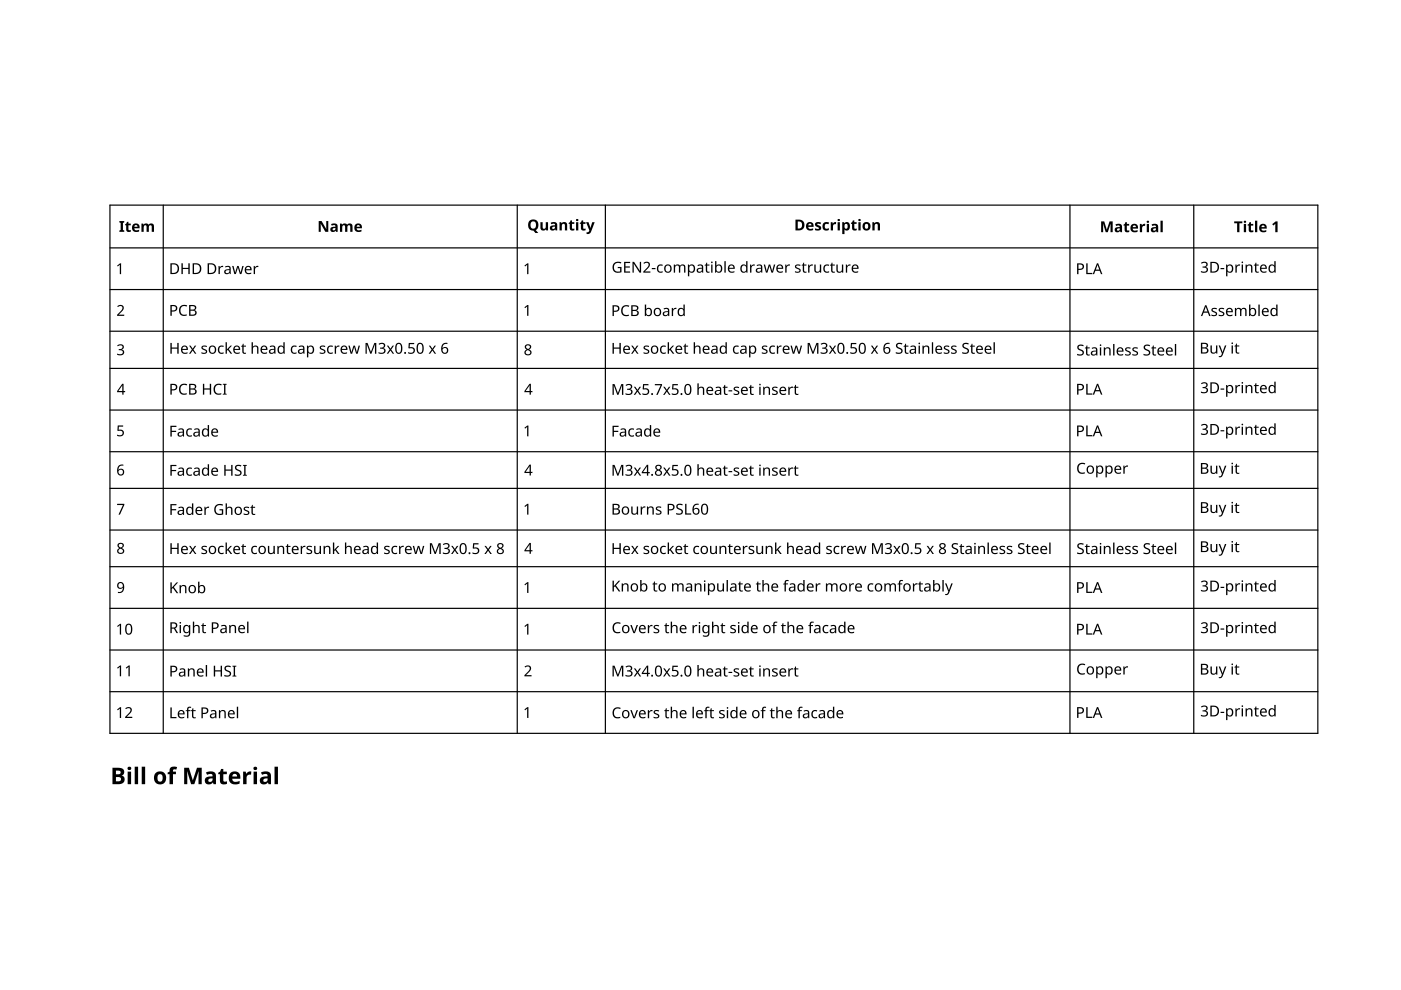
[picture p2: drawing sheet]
<svg xmlns="http://www.w3.org/2000/svg" width="297mm" height="210mm" viewBox="0 0 297 210" stroke-linecap="round" stroke-linejoin="round" font-family="sans-serif">
<g fill="#000">
<path d="M24.8 56.3l.6-.5h.3v2.3h-.3v-2l-.4 .4zM25.3 46.9h1v.2l-.2 .2v1.5l.2 .1v.3h-1v-.3l.3-.1v-1.5l-.3-.2zM26.9 47h.3v.4h.5v.4h-.5l.1 .9 .4 .1v.3l-.2 .1a.55 .55 0 0 1-.7-.6v-.8h-.3v-.2l.3-.2zM30 47.4h.4v.2a.73 .73 0 0 1 1.1 0 .62 .62 0 0 1 .7-.2 .62 .62 0 0 1 .5 .6v1.2h-.5v-1.1a.34 .34 0 0 0-.4-.3 .34 .34 0 0 0-.2 .5v.9h-.5v-1.2l-.2-.2a.4 .4 0 0 0-.4 .5v.9h-.5zM38.5 55.8h.3v1h1.1v-1h.3v2.3h-.3v-1.1h-1.1v1.1h-.3zM46.3 56.4h.3v.3l.3-.3h.4v.2l-.4 .1-.2 .2-.1 1.2h-.3zM49.2 56.4h.3l.4 1.4 .4-1.4h.3l.4 1.4 .4-1.4h.3l-.5 1.7h-.3l-.5-1.4-.4 1.4h-.3zM53.8 56.4h.2l.1 .3 .3-.3h.4v.2l-.4 .1-.3 .2v1.2h-.3zM67.6 46.9h.6l1 1.7v-1.7h.4v2.3h-.6l-1-1.8v1.8h-.4zM72.1 47.4h.3l.1 .2a.73 .73 0 0 1 1.1 0 .62 .62 0 0 1 .7-.2 .62 .62 0 0 1 .4 .6v1.2h-.4v-1.1a.34 .34 0 0 0-.5-.3 .34 .34 0 0 0-.2 .5v.9h-.4v-1.2l-.2-.2a.4 .4 0 0 0-.4 .5v.9h-.5zM111.2 56.3l.6-.5h.2v2.3h-.2v-2l-.5 .4zM114.6 47.1h.5v1a.37 .37 0 0 0 .4 .4 .37 .37 0 0 0 .2-.6v-.8h.5v1.8h-.4v-.3a.67 .67 0 0 1-.8 .3 .67 .67 0 0 1-.4-.7z"/>
<path d="M118.6 47.1h.4l.1 .2a.67 .67 0 0 1 .7-.2 .67 .67 0 0 1 .5 .6v1.2h-.5v-1.1a.37 .37 0 0 0-.5-.3 .37 .37 0 0 0-.2 .5v.9h-.5zM121 46.7h.3v.4h.5v.4h-.5v.9l.5 .1v.3l-.2 .1a.55 .55 0 0 1-.8-.6v-.8h-.2v-.2l.2-.2zM122.1 47.1h.5v1.8h-.5zM123.3 46.7h.3v.4h.5v.4h-.5l.1 .9 .5 .1v.3l-.2 .1a.55 .55 0 0 1-.8-.6v-.8h-.3v-.2l.3-.2zM124.3 47.1h.5l.4 1.3 .4-1.3h.5l-.8 2.1-.6 .4h-.3v-.4h.3l.3-.4zM130.2 55.8l.4-.2 .6-.1 .5 .1-.1 .3a.95 .95 0 0 0-1.4 .7 .95 .95 0 0 0 1.3 .9v-.6h-.5v-.3h.8v1.1a1.25 1.25 0 0 1-1.7-.2 1.25 1.25 0 0 1 .1-1.7zM132.3 55.5h1.3v.3h-1v.7h.9v.2h-.9v.9h1v.2h-1.3zM134.1 55.5h.3l1.3 1.9-.1-1.9h.3v2.3h-.3l-1.2-1.9v1.9h-.3zM136.4 55.8a.79 .79 0 0 1 1.3-.1 .79 .79 0 0 1-.4 1.2l-.6 .7h1.2v.2h-1.5v-.2l.8-.9a.54 .54 0 0 0 .2-.8 .54 .54 0 0 0-.8 0zM138.2 56.8h.8v.3h-.8zM139.5 56.3l.7-.2h.3l-.1 .3a.63 .63 0 0 0-.8 .6 .63 .63 0 0 0 .9 .5v.2a.89 .89 0 0 1-1.2-.2 .89 .89 0 0 1 .2-1.2zM142.9 56.1h.2v.2a.65 .65 0 0 1 1.1 0 .61 .61 0 0 1 .7-.2 .61 .61 0 0 1 .4 .6v1.1h-.3v-1.1a.42 .42 0 0 0-.5-.4 .42 .42 0 0 0-.3 .6v.9h-.3v-1.1a.43 .43 0 0 0-.5-.4 .43 .43 0 0 0-.3 .6v.9h-.2z"/>
<path d="M149.8 55.7h.1v.4h.5v.2h-.5v1.1l.2 .2h.3v.2a.5 .5 0 0 1-.8-.5v-1h-.2v-.1l.3-.1zM150.8 56.1h.3v1.7h-.3zM159 56.1h.3v.3l.3-.3h.4v.2l-.4 .1-.2 .2-.1 1.2h-.3zM161.9 56.1h.3l.4 1.4 .4-1.4h.3l.4 1.4 .4-1.4h.3l-.5 1.7h-.3l-.5-1.4-.4 1.4h-.3zM166.5 56.1h.2l.1 .3 .3-.3h.4v.2l-.4 .1-.3 .2v1.2h-.3zM168.6 56.2l.4-.1 .7 .1-.1 .2-.3-.1a.28 .28 0 0 0-.5 .1 .28 .28 0 0 0 .3 .4l.6 .2 .1 .3a.79 .79 0 0 1-1.3 .4v-.2l.5 .1a.33 .33 0 0 0 .5-.2 .33 .33 0 0 0-.4-.4l-.2-.1a.43 .43 0 0 1-.3-.7zM170.3 55.7h.2v.4h.5v.2h-.5v1.1l.1 .2h.4l-.1 .2a.5 .5 0 0 1-.7-.5v-1h-.2v-.1l.2-.1zM171.3 56.1h.3v.3l.3-.3h.4v.2l-.4 .1-.2 .2-.1 1.2h-.3zM172.6 56.1h.3v1.1a.46 .46 0 0 0 .6 .4 .46 .46 0 0 0 .3-.6v-.9h.3v1.7h-.2l-.1-.2a.66 .66 0 0 1-.7 .2 .66 .66 0 0 1-.5-.6zM172.9 47.3l.6-.2 .6 .1-.2 .4-.4-.2-.2 .1 .6 .4 .2 .4a.85 .85 0 0 1-1.3 .5v-.4l.3 .1a.33 .33 0 0 0 .5-.1 1.11 1.11 0 0 1-.8-1zM174.6 47.3l.4-.2h.5l.3 .1-.2 .4a.51 .51 0 0 0-.6 .1 .51 .51 0 0 0 0 .7 .51 .51 0 0 0 .7 0v.4l-.5 .1a.93 .93 0 0 1-.8-.6 .93 .93 0 0 1 .2-1zM174.8 56.3l.7-.2h.3l-.1 .3a.62 .62 0 0 0-.9 .6 .62 .62 0 0 0 1 .5v.2a.89 .89 0 0 1-1.2-.2 .89 .89 0 0 1 .2-1.2z"/>
<path d="M176.3 55.7h.2v.4h.5v.2h-.5v1.1l.2 .2h.3v.2a.5 .5 0 0 1-.8-.5v-1h-.2v-.1l.2-.1zM176.1 47.1h.4l.1 .3 .3-.3h.4l-.1 .4-.3 .1-.3 .2v1.1h-.5zM177.3 56.1h.3v1.1a.46 .46 0 0 0 .6 .4 .46 .46 0 0 0 .3-.6v-.9h.3v1.7h-.2l-.1-.2a.66 .66 0 0 1-.7 .2 .66 .66 0 0 1-.5-.6zM177.6 47.1h.5v1.8h-.5zM179.3 56.1h.3v.3l.3-.3h.4v.2l-.4 .1-.2 .2-.1 1.2h-.3zM180.8 46.7h.3v.4h.5v.4h-.5v.9l.5 .1v.3l-.2 .1a.55 .55 0 0 1-.7-.6v-.8h-.3v-.2l.3-.2zM182 47.1h.5v1.8h-.5zM185 47.1h.3l.1 .2a.67 .67 0 0 1 .7-.2 .67 .67 0 0 1 .5 .6v1.2h-.5v-1.1a.37 .37 0 0 0-.5-.3 .37 .37 0 0 0-.2 .5v.9h-.4zM230.3 55.8h.3v2.1h1v.2h-1.3zM233.5 46.9h.6l.6 1.8 .5-1.8h.7v2.3h-.4v-1.8l-.6 1.8h-.5l-.5-1.8v1.8h-.4zM238.6 47.1h.3v.4h.5v.3h-.5v1h.5v.4h-.2a.55 .55 0 0 1-.8-.5v-.9h-.2v-.2l.3-.1zM241.7 47.5h.3l.1 .3 .3-.3h.4v.4h-.4l-.2 .2v1.1h-.5z"/>
<path d="M243.1 47.5h.5v1.7h-.5zM246 46.8h.5v2.4h-.5zM254.6 55.7a.82 .82 0 0 1 .8-.3 .82 .82 0 0 1 .7 .7l-.2 .3-.3 .2a.65 .65 0 0 1 .5 .8 .65 .65 0 0 1-.9 .4l-.6-.1v-.2l.5 .1a.48 .48 0 0 0 .7-.4 .48 .48 0 0 0-.6-.5h-.2v-.2a.48 .48 0 0 0 .6-.1 .48 .48 0 0 0 0-.6l-.4-.1-.4 .2zM258.8 56.8h.8v.3h-.8zM261.9 56.1h.3v.3l.3-.3h.4v.2l-.4 .1-.2 .2-.1 1.2h-.3zM261.7 46.9h1.7v.4h-.6v1.9h-.5v-1.9h-.6zM263.3 56.1h.2v1.7h-.2zM263.7 47.5h.5v1.7h-.5zM264.1 56.1h.2l.1 .2a.66 .66 0 0 1 .7-.2 .66 .66 0 0 1 .4 .6v1.1h-.2v-1.1a.46 .46 0 0 0-.6-.4 .46 .46 0 0 0-.3 .6v.9h-.3zM264.9 47.1h.3v.4h.5v.3h-.5l.1 1h.4v.4h-.2a.55 .55 0 0 1-.8-.5v-.9h-.2v-.2l.3-.1zM266.1 46.8h.5v2.4h-.5zM266.2 55.7h.2v.4h.5v.2h-.5v1.1l.1 .2h.4l-.1 .2a.5 .5 0 0 1-.7-.5v-1h-.3v-.1l.3-.1z"/>
<path d="M269.7 47.5l.8-.6h.4v2.3h-.5v-1.8l-.4 .4zM24.8 73.2a.77 .77 0 0 1 .9-.3 .77 .77 0 0 1 .5 .9l-.4 .3a.65 .65 0 0 1 .5 .8 .65 .65 0 0 1-.8 .4l-.7-.1v-.2l.5 .1a.48 .48 0 0 0 .7-.3 .48 .48 0 0 0-.6-.5h-.2v-.3a.48 .48 0 0 0 .6-.1 .48 .48 0 0 0 0-.6l-.4-.1-.4 .2zM24.9 64.9a.79 .79 0 0 1 1.2 0 .79 .79 0 0 1-.3 1.2l-.6 .6h1.1v.3h-1.5v-.3l.9-.8a.54 .54 0 0 0 .2-.9 .54 .54 0 0 0-.9 .1zM36.1 72.7h.3v1h1.2v-1h.3v2.3h-.3v-1.1h-1.2v1.1h-.3zM38.2 65l.9-.4 .6 .2-.1 .2a.93 .93 0 0 0-1.4 .8 .93 .93 0 0 0 1.4 .8v.3a1.2 1.2 0 0 1-1.5-.4 1.2 1.2 0 0 1 .1-1.5zM40.1 73.3h.3l.5 .6 .4-.6h.3l-.6 .8 .6 .9h-.3l-.4-.7-.5 .7h-.3l.6-.9zM42.8 73.4l.4-.1 .7 .1-.1 .2-.4-.1a.28 .28 0 0 0-.4 .1 .28 .28 0 0 0 .3 .4l.5 .2 .1 .3a.79 .79 0 0 1-1.2 .4v-.2l.4 .1a.33 .33 0 0 0 .5-.2 .33 .33 0 0 0-.4-.4l-.2-.1a.43 .43 0 0 1-.2-.7zM46.4 73.5l.7-.2h.3v.3a.62 .62 0 0 0-.9 .6 .62 .62 0 0 0 .9 .5v.2a.89 .89 0 0 1-1.1-.2 .89 .89 0 0 1 .1-1.2zM47.8 72.6h.3v1.5l.8-.8h.3l-.7 .7 .7 1h-.3l-.6-.8-.2 .2v.6h-.3zM51.5 72.9h.2v.4h.5v.2h-.5v1.1l.1 .2h.4l-.1 .2a.5 .5 0 0 1-.7-.5v-1h-.3v-.1l.3-.1zM53.3 72.6h.3v.9a.66 .66 0 0 1 .7-.2 .66 .66 0 0 1 .5 .6v1.1h-.3v-1.1a.46 .46 0 0 0-.6-.4 .46 .46 0 0 0-.3 .6v.9h-.3zM61.9 73.5l.7-.2h.3l-.1 .3a.63 .63 0 0 0-.9 .6 .63 .63 0 0 0 1 .5v.2a.89 .89 0 0 1-1.2-.2 .89 .89 0 0 1 .2-1.2z"/>
<path d="M67.9 73.4l.4-.1 .7 .1-.1 .2-.4-.1a.28 .28 0 0 0-.4 .1 .28 .28 0 0 0 .3 .4l.5 .2 .1 .3a.79 .79 0 0 1-1.2 .4v-.2l.4 .1a.33 .33 0 0 0 .5-.2 .33 .33 0 0 0-.4-.4l-.2-.1a.43 .43 0 0 1-.2-.7zM69.5 73.5l.8-.2h.3l-.1 .3a.63 .63 0 0 0-.9 .6 .63 .63 0 0 0 1 .5v.2a.89 .89 0 0 1-1.2-.2 .89 .89 0 0 1 .1-1.2zM71 73.3h.2v.3l.3-.3h.5l-.1 .2h-.3l-.3 .3-.1 1.2h-.2zM73.9 73.3h.3l.3 1.4 .4-1.4h.3l.5 1.4 .3-1.4h.3l-.5 1.7h-.3l-.4-1.4-.4 1.4h-.4zM77.5 72.7h.4l.7 1.9 .8-1.9h.4v2.3h-.3v-2l-.8 2h-.2l-.7-2v2h-.3zM80.3 72.9a.82 .82 0 0 1 .8-.3 .82 .82 0 0 1 .6 .6l-.1 .4-.4 .2a.65 .65 0 0 1 .5 .8 .65 .65 0 0 1-.8 .4l-.7-.1v-.3l.5 .2a.48 .48 0 0 0 .7-.4 .48 .48 0 0 0-.6-.5h-.2v-.2a.48 .48 0 0 0 .7-.1 .48 .48 0 0 0-.1-.6l-.4-.1-.4 .2zM82 73.3h.3l.5 .6 .4-.6h.3l-.6 .8 .7 .9h-.3l-.5-.7-.5 .7h-.3l.6-.9zM86.7 72.7h1.1v.3h-.9v.6a.79 .79 0 0 1 1.1 .8 .79 .79 0 0 1-1.2 .6l-.3-.1v-.3l.3 .2a.54 .54 0 0 0 .9-.4 .54 .54 0 0 0-.8-.6h-.3zM90.9 73.3h.3l.5 .6 .4-.6h.3l-.6 .8 .7 .9h-.4l-.4-.7-.5 .7h-.3l.6-.9zM111.2 65.1l.6-.4h.2v2.3h-.2v-2l-.5 .3zM129.9 72.7h.3v1h1.1v-1h.3v2.3h-.3v-1.1h-1.1v1.1h-.3zM132 65l.8-.3 .6 .1-.1 .3a.92 .92 0 0 0-1.3 .8 .92 .92 0 0 0 1.3 .8v.3a1.2 1.2 0 0 1-1.5-.4 1.2 1.2 0 0 1 .2-1.6z"/>
<path d="M133.8 73.3h.4l.4 .6 .4-.6h.4l-.6 .8 .6 .9h-.3l-.5-.7-.5 .7h-.3l.6-.9zM136.5 73.4l.4-.1 .7 .1-.1 .2-.3-.1a.28 .28 0 0 0-.5 .1 .28 .28 0 0 0 .3 .4l.6 .2 .1 .3a.79 .79 0 0 1-1.3 .4v-.2l.5 .1a.33 .33 0 0 0 .5-.2 .33 .33 0 0 0-.4-.4l-.2-.1a.43 .43 0 0 1-.3-.7zM140.1 73.5l.8-.2h.3l-.1 .3a.63 .63 0 0 0-.9 .6 .63 .63 0 0 0 1 .5v.2a.89 .89 0 0 1-1.2-.2 .89 .89 0 0 1 .1-1.2zM141.6 72.6h.2v1.5l.8-.8h.3l-.7 .7 .8 1h-.4l-.6-.8-.2 .2v.6h-.2zM142.4 65.3h.3v.3l.3-.3h.4v.2l-.4 .1-.2 .2-.1 1.2h-.3zM145.2 72.9h.2v.4h.5v.2h-.5v1.1l.1 .2h.4v.2a.5 .5 0 0 1-.8-.5v-1h-.2v-.1l.2-.1zM147.1 72.6h.3l-.1 .9a.66 .66 0 0 1 .8-.2 .66 .66 0 0 1 .4 .6v1.1h-.2v-1.1a.46 .46 0 0 0-.6-.4 .46 .46 0 0 0-.3 .6v.9h-.3zM155.6 73.5l.7-.2h.3v.3a.62 .62 0 0 0-.9 .6 .62 .62 0 0 0 .9 .5v.2l-.4 .1a.92 .92 0 0 1-.8-.6 .92 .92 0 0 1 .2-.9zM161.6 73.4l.4-.1 .7 .1-.1 .2-.3-.1a.28 .28 0 0 0-.5 .1 .28 .28 0 0 0 .3 .4l.5 .2 .1 .3a.79 .79 0 0 1-1.2 .4v-.2l.4 .1a.33 .33 0 0 0 .6-.2 .33 .33 0 0 0-.4-.4l-.3-.1a.43 .43 0 0 1-.2-.7zM163.3 73.5l.7-.2h.3l-.1 .3a.62 .62 0 0 0-.8 .6 .62 .62 0 0 0 .9 .5v.2a.89 .89 0 0 1-1.2-.2 .89 .89 0 0 1 .2-1.2zM164.7 73.3h.2l.1 .3 .3-.3h.4v.2h-.4l-.2 .3-.1 1.2h-.3zM167.6 73.3h.3l.3 1.4 .5-1.4h.3l.4 1.4 .4-1.4h.3l-.5 1.7h-.4l-.4-1.4-.4 1.4h-.3z"/>
<path d="M171.2 72.7h.5l.7 1.9 .7-1.9h.4v2.3h-.3l.1-2-.8 2h-.3l-.7-2v2h-.3zM174 72.9a.82 .82 0 0 1 .8-.3 .82 .82 0 0 1 .6 .6l-.1 .4-.4 .2a.65 .65 0 0 1 .6 .8 .65 .65 0 0 1-.9 .4l-.6-.1v-.3l.5 .2a.48 .48 0 0 0 .7-.4 .48 .48 0 0 0-.6-.5h-.3v-.2a.48 .48 0 0 0 .7-.1 .48 .48 0 0 0 0-.6l-.4-.1-.5 .2zM175.8 73.3h.3l.4 .6 .5-.6h.3l-.6 .8 .6 .9h-.3l-.5-.7-.5 .7h-.3l.7-.9zM180.4 72.7h1.2v.3h-1v.6h.3a.77 .77 0 0 1 .8 1 .77 .77 0 0 1-1.2 .4l-.2-.1v-.3l.2 .2a.54 .54 0 0 0 .9-.4 .54 .54 0 0 0-.7-.6h-.4zM184.7 73.3h.3l.4 .6 .5-.6h.3l-.6 .8 .6 .9h-.3l-.5-.7-.5 .7h-.3l.6-.9zM190.1 72.9a1.08 1.08 0 0 1 1.2-.1l-.1 .3-.3-.1a.43 .43 0 0 0-.6 .2 .43 .43 0 0 0 .5 .5 .69 .69 0 0 1 .5 .9 .69 .69 0 0 1-.9 .4l-.5-.1v-.3l.5 .2a.45 .45 0 0 0 .7-.3 .45 .45 0 0 0-.6-.6 .66 .66 0 0 1-.4-1zM191.9 72.9h.2v.4h.5v.2h-.5v1.1l.2 .2h.3v.2a.5 .5 0 0 1-.8-.5v-1h-.2v-.1l.2-.1zM194.8 73.3h.2v1.7h-.2zM195.6 73.3h.2l.1 .2a.66 .66 0 0 1 .7-.2 .66 .66 0 0 1 .4 .6v1.1h-.2v-1.1a.46 .46 0 0 0-.6-.4 .46 .46 0 0 0-.3 .6v.9h-.3zM200.2 73.4l.4-.1 .7 .1-.1 .2-.4-.1a.28 .28 0 0 0-.4 .1 .28 .28 0 0 0 .3 .4l.5 .2 .1 .3a.79 .79 0 0 1-1.2 .4v-.2l.4 .1a.33 .33 0 0 0 .5-.2 .33 .33 0 0 0-.4-.4l-.2-.1a.43 .43 0 0 1-.2-.7zM201.7 73.4l.4-.1 .7 .1-.1 .2-.3-.1a.28 .28 0 0 0-.5 .1 .28 .28 0 0 0 .3 .4l.6 .2 .1 .3a.79 .79 0 0 1-1.3 .4v-.2l.4 .1a.33 .33 0 0 0 .6-.2 .33 .33 0 0 0-.4-.4l-.2-.1a.43 .43 0 0 1-.3-.7zM204.1 72.9a1.08 1.08 0 0 1 1.3-.1l-.1 .3-.3-.1a.43 .43 0 0 0-.7 .2 .43 .43 0 0 0 .5 .5 .69 .69 0 0 1 .6 .9 .69 .69 0 0 1-1 .4l-.4-.1v-.3l.5 .2a.45 .45 0 0 0 .7-.3 .45 .45 0 0 0-.6-.6 .66 .66 0 0 1-.5-1z"/>
<path d="M206 72.9h.2v.4h.5v.2h-.5v1.1l.1 .2h.4l-.1 .2a.5 .5 0 0 1-.7-.5v-1h-.2v-.1l.2-.1zM228.5 73.3a1.08 1.08 0 0 1 1.3-.1l-.1 .2-.3-.1a.43 .43 0 0 0-.7 .3 .43 .43 0 0 0 .5 .5l.5 .3 .1 .4a.94 .94 0 0 1-1.4 .5v-.3l.5 .1a.45 .45 0 0 0 .6-.3 .45 .45 0 0 0-.5-.5 .66 .66 0 0 1-.5-1zM230.4 73.3h.1v.3h.5v.3h-.5l.1 1.1 .1 .2 .4-.1-.1 .3a.5 .5 0 0 1-.7-.5v-1h-.3v-.2l.3-.1zM233.2 73.6h.3v1.8h-.3zM234 73.6h.2l.1 .3a.66 .66 0 0 1 .7-.2 .66 .66 0 0 1 .5 .6v1.1h-.3v-1.1a.46 .46 0 0 0-.6-.4 .46 .46 0 0 0-.3 .6v.9h-.3zM238.6 73.8l.4-.2 .7 .1-.1 .3-.3-.1a.28 .28 0 0 0-.5 .1 .28 .28 0 0 0 .3 .3 .57 .57 0 0 1 .7 .7 .57 .57 0 0 1-.9 .4l-.4-.1v-.3l.5 .2a.33 .33 0 0 0 .5-.2 .33 .33 0 0 0-.4-.4l-.2-.1a.43 .43 0 0 1-.3-.7zM240.2 73.8l.4-.2 .7 .1-.1 .3-.4-.1a.28 .28 0 0 0-.4 .1 .28 .28 0 0 0 .3 .3 .57 .57 0 0 1 .6 .7 .57 .57 0 0 1-.8 .4l-.4-.1v-.3l.4 .2a.33 .33 0 0 0 .5-.2 .33 .33 0 0 0-.4-.4l-.2-.1a.43 .43 0 0 1-.2-.7zM242.6 73.3a1.08 1.08 0 0 1 1.2-.1l-.1 .2-.2-.1a.43 .43 0 0 0-.7 .3 .43 .43 0 0 0 .5 .5l.5 .3 .1 .4a.94 .94 0 0 1-1.5 .5v-.3l.5 .1a.45 .45 0 0 0 .7-.3 .45 .45 0 0 0-.5-.5 .66 .66 0 0 1-.5-1zM244.5 73.3h.1v.3h.5v.3h-.5v1.1l.2 .2 .3-.1v.3a.5 .5 0 0 1-.8-.5v-1h-.2v-.2l.2-.1zM256.6 73.2h.3v1.2a.46 .46 0 0 0 .6 .4 .46 .46 0 0 0 .3-.7v-.9h.3v1.8h-.2l-.1-.3a.66 .66 0 0 1-.7 .3 .66 .66 0 0 1-.5-.6zM256.9 65.4l.4-.1 .7 .1-.1 .2-.3-.1a.28 .28 0 0 0-.5 .1 .28 .28 0 0 0 .3 .4 .57 .57 0 0 1 .7 .6 .57 .57 0 0 1-.9 .4l-.4-.1v-.2l.4 .1a.33 .33 0 0 0 .6-.2 .33 .33 0 0 0-.4-.4l-.2-.1a.43 .43 0 0 1-.3-.7zM258.4 73.2h.3l.5 1.5 .5-1.5h.3l-.8 2.1-.4 .4h-.4v-.2l.4-.1 .3-.4z"/>
<path d="M258.5 65.4l.4-.1 .7 .1-.1 .2-.4-.1a.28 .28 0 0 0-.4 .1 .28 .28 0 0 0 .3 .4 .57 .57 0 0 1 .6 .6 .57 .57 0 0 1-.8 .4l-.4-.1v-.2l.4 .1a.33 .33 0 0 0 .5-.2 .33 .33 0 0 0-.4-.4l-.2-.1a.43 .43 0 0 1-.2-.7zM261.1 73.2h.3v1.8h-.3zM262.1 72.8h.2v.4h.4v.3h-.4v1.1l.1 .1h.4l-.1 .3a.5 .5 0 0 1-.7-.5v-1h-.3v-.2l.3-.1zM261.8 65.3h.3v.2a.65 .65 0 0 1 1.1 0 .61 .61 0 0 1 .7-.2 .61 .61 0 0 1 .4 .6v1.1h-.3v-1.1a.42 .42 0 0 0-.5-.4 .42 .42 0 0 0-.3 .6v.9h-.3v-1.1a.43 .43 0 0 0-.5-.4 .43 .43 0 0 0-.3 .6v.9h-.3zM25 90.2h1.1v.3h-.9v.6h.3a.77 .77 0 0 1 .7 1 .77 .77 0 0 1-1.1 .4l-.3-.1v-.3l.3 .1a.54 .54 0 0 0 .9-.3 .54 .54 0 0 0-.8-.6h-.3zM36.1 90.3h1.3v.2h-1v.8h.9v.3h-.9v1h-.3zM38.2 81.7l.9-.4 .6 .2-.1 .2a.92 .92 0 0 0-1.4 .9 .92 .92 0 0 0 1.4 .8v.2a1.2 1.2 0 0 1-1.5-.4 1.2 1.2 0 0 1 .1-1.5zM39.7 91l.7-.2 .3 .1-.1 .2a.62 .62 0 0 0-.8 .6 .62 .62 0 0 0 .9 .6v.2a.89 .89 0 0 1-1.2-.3 .89 .89 0 0 1 .2-1.2zM43 81.4h.3v.9h1.2v-.9h.3v2.3h-.3v-1.1h-1.2v1.1h-.3zM45.6 81.7l.8-.4 .6 .2-.1 .2a.92 .92 0 0 0-1.3 .9 .92 .92 0 0 0 1.3 .8v.2a1.2 1.2 0 0 1-1.5-.4 1.2 1.2 0 0 1 .2-1.5zM47.2 81.4h.9v.1l-.3 .1v1.8l.3 .1v.2h-.9v-.2l.3-.1v-1.8l-.3-.1zM111.2 90.7l.6-.5h.2v2.3h-.2v-2l-.5 .4z"/>
<path d="M129.9 90.3h1.2v.2h-.9v.8h.9v.3h-.9v1h-.3zM129.9 81.4h.4l.7 1.9 .7-1.9h.5v2.3h-.3v-2l-.8 2h-.2l-.8-2v2h-.2zM133.4 91l.7-.2 .4 .1-.1 .2a.63 .63 0 0 0-.9 .6 .63 .63 0 0 0 .9 .6v.2a.89 .89 0 0 1-1.1-.3 .89 .89 0 0 1 .1-1.2zM132.6 81.6a.77 .77 0 0 1 .9-.3 .77 .77 0 0 1 .5 .9l-.4 .3a.65 .65 0 0 1 .5 .8 .65 .65 0 0 1-.9 .5l-.6-.2v-.2l.5 .1a.48 .48 0 0 0 .7-.3 .48 .48 0 0 0-.6-.5h-.2v-.3a.48 .48 0 0 0 .6 0 .48 .48 0 0 0 0-.7l-.4-.1-.4 .2zM132.6 98.8a.82 .82 0 0 1 .8-.3 .82 .82 0 0 1 .6 .6l-.1 .4-.3 .2a.65 .65 0 0 1 .5 .8 .65 .65 0 0 1-.9 .4l-.6-.1v-.3l.5 .1a.48 .48 0 0 0 .7-.3 .48 .48 0 0 0-.6-.5h-.2v-.2a.48 .48 0 0 0 .6-.1 .48 .48 0 0 0 0-.7h-.4l-.4 .2zM134.4 82h.3l.5 .7 .4-.7h.3l-.6 .8 .6 .9h-.3l-.4-.7-.5 .7h-.3l.6-.9zM134.4 99.1h.3l.5 .7 .4-.7h.3l-.6 .9 .6 .9h-.3l-.4-.7-.5 .7h-.3l.6-.9zM136.3 81.4h1.2v.3h-.9l-.1 .7a.79 .79 0 0 1 1.2 .7 .79 .79 0 0 1-1.2 .6l-.3-.1v-.2l.3 .1a.54 .54 0 0 0 .9-.4 .54 .54 0 0 0-.8-.5l-.3-.1zM138.8 81.4h1.6l-1 2.3h-.3l1-2h-1.3zM140.6 82h.3l.5 .7 .4-.7h.3l-.6 .8 .7 .9h-.4l-.4-.7-.5 .7h-.3l.6-.9zM140.6 99.1h.3l.5 .7 .4-.7h.3l-.6 .9 .7 .9h-.4l-.4-.7-.5 .7h-.3l.6-.9zM142.6 81.4h1.1v.3h-.9v.7a.78 .78 0 0 1 1.1 .7 .78 .78 0 0 1-1.2 .6l-.3-.1v-.2l.3 .1a.54 .54 0 0 0 .9-.4 .54 .54 0 0 0-.8-.5l-.3-.1z"/>
<path d="M142.6 98.6h1.1v.2h-.9v.7a.79 .79 0 0 1 1.1 .7 .79 .79 0 0 1-1.2 .7l-.3-.1v-.3l.3 .1a.54 .54 0 0 0 .9-.3 .54 .54 0 0 0-.8-.6l-.3-.1zM147.9 81.3h.2v.9a.66 .66 0 0 1 .7-.2 .66 .66 0 0 1 .5 .6v1.1h-.3v-1.1a.46 .46 0 0 0-.5-.4 .46 .46 0 0 0-.4 .6v.9h-.2zM153.6 81.6h.2v.4h.5v.2h-.5v1.1l.1 .2h.4l-.1 .2a.5 .5 0 0 1-.7-.5v-1h-.3v-.1l.3-.1zM154.5 82.7h.7v.3h-.7zM155.6 82.2l.4-.2 .7 .1-.1 .2-.3-.1a.28 .28 0 0 0-.5 .1 .28 .28 0 0 0 .3 .4l.6 .3 .1 .2a.79 .79 0 0 1-1.3 .4v-.2l.5 .1a.33 .33 0 0 0 .5-.2 .33 .33 0 0 0-.4-.4h-.2a.43 .43 0 0 1-.3-.7zM159.1 81.6h.2v.4h.5v.2h-.5v1.1l.2 .2h.3v.2a.5 .5 0 0 1-.8-.5v-1h-.2v-.1l.2-.1zM161 82h.3v1.7h-.3zM161.8 82h.2l.1 .2a.66 .66 0 0 1 .7-.2 .66 .66 0 0 1 .5 .6v1.1h-.3v-1.1a.46 .46 0 0 0-.6-.4 .46 .46 0 0 0-.3 .6v.9h-.3zM163.8 82.2l.4-.2 .7 .1-.1 .2-.4-.1a.28 .28 0 0 0-.4 .1 .28 .28 0 0 0 .3 .4l.5 .3 .1 .2a.79 .79 0 0 1-1.2 .4v-.2l.4 .1a.33 .33 0 0 0 .5-.2 .33 .33 0 0 0-.4-.4h-.2a.43 .43 0 0 1-.2-.7zM167.1 82h.3v.3l.3-.3h.4v.2l-.4 .1-.2 .2-.1 1.2h-.3zM167.1 99.1h.3v.4l.3-.3 .4-.1v.3h-.4l-.2 .2-.1 1.3h-.3zM168.6 81.6h.2v.4h.5v.2h-.5v1.1l.1 .2h.4l-.1 .2a.5 .5 0 0 1-.7-.5v-1h-.3v-.1l.3-.1z"/>
<path d="M228.7 98.4l.8-.3 .6 .1-.1 .3a.93 .93 0 0 0-1.4 .8 .93 .93 0 0 0 1.4 .8v.3a1.2 1.2 0 0 1-1.5-.4 1.2 1.2 0 0 1 .2-1.6zM230.3 81.4h.3v2h1v.3h-1.3zM230.3 90.2h.3v2.1h1v.2h-1.3zM238.2 98.7h.2v.3l.3-.3h.5l-.1 .3h-.3l-.3 .2v1.2h-.3zM254.6 81.3a.77 .77 0 0 1 .9-.3 .77 .77 0 0 1 .5 .8l-.4 .4a.65 .65 0 0 1 .5 .8 .65 .65 0 0 1-.9 .4l-.6-.1v-.3l.5 .1a.48 .48 0 0 0 .7-.3 .48 .48 0 0 0-.6-.5h-.2v-.2a.48 .48 0 0 0 .6-.1 .48 .48 0 0 0 0-.7h-.4l-.4 .2zM254.6 90.1a.77 .77 0 0 1 .9-.3 .77 .77 0 0 1 .5 .8l-.4 .4a.65 .65 0 0 1 .5 .8 .65 .65 0 0 1-.9 .4l-.6-.1v-.3l.5 .2a.48 .48 0 0 0 .7-.4 .48 .48 0 0 0-.6-.5h-.2v-.2a.48 .48 0 0 0 .6-.1 .48 .48 0 0 0 0-.6l-.4-.1-.4 .2zM256.6 98.7h.3v1.1a.46 .46 0 0 0 .6 .4 .46 .46 0 0 0 .3-.6v-.9h.3v1.8h-.2l-.1-.3a.66 .66 0 0 1-.7 .3 .66 .66 0 0 1-.5-.6zM258.4 98.7h.3l.5 1.5 .5-1.5h.3l-.8 2.1-.4 .4h-.4v-.2l.4-.1 .3-.4zM258.8 82.4h.8v.2h-.8zM258.8 91.2h.8v.3h-.8zM261.9 81.6h.3v.4l.3-.3 .4-.1v.3h-.4l-.2 .2-.1 1.3h-.3zM261.9 90.5h.3v.3l.3-.3h.4v.2h-.4l-.2 .3-.1 1.2h-.3z"/>
<path d="M263.3 81.6h.2v1.8h-.2zM263.3 90.5h.2v1.7h-.2zM264.1 81.6h.2l.1 .3a.66 .66 0 0 1 .7-.3 .66 .66 0 0 1 .4 .6v1.2h-.2v-1.1a.46 .46 0 0 0-.6-.4 .46 .46 0 0 0-.3 .6v.9h-.3zM264.1 90.5h.2l.1 .2a.66 .66 0 0 1 .7-.2 .66 .66 0 0 1 .4 .6v1.1h-.2v-1.1a.46 .46 0 0 0-.6-.4 .46 .46 0 0 0-.3 .6v.9h-.3zM266.2 81.2h.2v.4h.5v.3h-.5v1.1l.1 .1h.4l-.1 .3a.5 .5 0 0 1-.7-.5v-1h-.3v-.2l.3-.1zM266.2 90.1h.2v.4h.5v.2h-.5v1.1l.1 .2h.4l-.1 .2a.5 .5 0 0 1-.7-.5v-1h-.3v-.1l.3-.2zM24.8 106.8h1.6l-1 2.3h-.3l1-2h-1.3zM36.1 98.6h1.3v.2h-1v.8h.9v.3h-.9v1h-.3zM36.1 106.9h1.3v.2h-1v.8h.9v.3h-.9v1h-.3zM36.1 115.2h.3v.9h1.2v-.9h.3v2.3h-.3v-1.1h-1.2v1.1h-.3zM39.7 99.3l.7-.2 .3 .1-.1 .2a.62 .62 0 0 0-.8 .6 .62 .62 0 0 0 .9 .6v.2a.9 .9 0 0 1-1.2-.3 .9 .9 0 0 1 .2-1.2zM40.1 115.7h.3l.5 .7 .4-.7h.3l-.6 .9 .6 .9h-.3l-.4-.7-.5 .7h-.3l.6-.9z"/>
<path d="M42.8 115.9l.4-.2 .7 .1-.1 .3-.4-.2a.28 .28 0 0 0-.4 .2 .28 .28 0 0 0 .3 .3 .57 .57 0 0 1 .6 .7 .57 .57 0 0 1-.8 .4l-.4-.1v-.3l.4 .2a.33 .33 0 0 0 .5-.2 .33 .33 0 0 0-.4-.4l-.2-.1a.43 .43 0 0 1-.2-.7zM43.3 107.4h.3v.4l.3-.3 .4-.1v.3h-.4l-.2 .3-.1 1.2h-.3zM45.7 107.2l.6-.3h.5l.5 .1-.1 .2a.95 .95 0 0 0-1.5 .7 .95 .95 0 0 0 1.3 1v-.7h-.5v-.2h.8v1.1a1.25 1.25 0 0 1-1.6-.3 1.25 1.25 0 0 1 0-1.6zM46.4 115.9l.7-.2 .3 .1v.2a.62 .62 0 0 0-.9 .6 .62 .62 0 0 0 .9 .6v.2a.89 .89 0 0 1-1.1-.3 .89 .89 0 0 1 .1-1.2zM47.8 115h.3v1.6l.8-.9h.3l-.7 .8 .7 1h-.3l-.6-.8-.2 .1v.7h-.3zM47.8 106.7h.3v1a.66 .66 0 0 1 .7-.3 .66 .66 0 0 1 .5 .6v1.2h-.3v-1.1a.46 .46 0 0 0-.6-.4 .46 .46 0 0 0-.3 .6v.9h-.3zM47.6 98.6h.2v.9h1.2v-.9h.3v2.3h-.3v-1.1h-1.2v1.1h-.2zM49.9 98.8a1.08 1.08 0 0 1 1.3-.1l-.1 .2-.3-.1a.43 .43 0 0 0-.7 .3 .43 .43 0 0 0 .5 .5 .69 .69 0 0 1 .6 .9 .69 .69 0 0 1-1 .4l-.4-.1v-.3l.5 .1a.45 .45 0 0 0 .6-.3 .45 .45 0 0 0-.5-.5 .66 .66 0 0 1-.5-1zM51.5 115.3h.2v.4h.5v.3h-.5v1.1l.1 .1h.4l-.1 .3a.5 .5 0 0 1-.7-.5v-1h-.3v-.2l.3-.1zM51.5 98.6h.8v.1l-.2 .1v1.8l.2 .1v.2h-.8v-.2l.3-.1v-1.8l-.3-.1zM51.7 107.6l.5-.2 .6 .1-.1 .3-.3-.1a.28 .28 0 0 0-.5 .1 .28 .28 0 0 0 .3 .3 .57 .57 0 0 1 .7 .7 .57 .57 0 0 1-.9 .4l-.3-.1v-.3l.4 .2a.33 .33 0 0 0 .5-.2 .33 .33 0 0 0-.4-.4l-.2-.1a.43 .43 0 0 1-.3-.7zM53.4 107.1h.2v.3h.5v.3h-.5v1.1l.2 .1h.3v.3a.5 .5 0 0 1-.8-.5v-1h-.2v-.2l.2-.1z"/>
<path d="M53.5 115.9l.7-.2 .3 .1-.1 .2a.62 .62 0 0 0-.9 .6 .62 .62 0 0 0 1 .6v.2l-.5 .1a.92 .92 0 0 1-.7-.6 .92 .92 0 0 1 .2-1zM56.8 115.7h.3v1.1a.46 .46 0 0 0 .6 .5 .46 .46 0 0 0 .3-.7v-.9h.3v1.8h-.3v-.3a.66 .66 0 0 1-.7 .3 .66 .66 0 0 1-.5-.6zM58.8 115.7h.2l.1 .3a.66 .66 0 0 1 .7-.3 .66 .66 0 0 1 .5 .6v1.2h-.3v-1.1a.46 .46 0 0 0-.6-.4 .46 .46 0 0 0-.3 .6v.9h-.3zM60.9 115.3h.2v.4h.5v.3h-.5v1.1l.2 .1h.3v.3a.5 .5 0 0 1-.8-.5v-1h-.2v-.2l.2-.1zM63.8 115.7h.2v.4l.3-.3 .5-.1-.1 .3h-.4l-.2 .3-.1 1.2h-.2zM65.1 115.9l.4-.2 .7 .1-.1 .3-.4-.2a.28 .28 0 0 0-.4 .2 .28 .28 0 0 0 .3 .3 .57 .57 0 0 1 .6 .7 .57 .57 0 0 1-.8 .4l-.4-.1v-.3l.4 .2a.33 .33 0 0 0 .5-.2 .33 .33 0 0 0-.4-.4l-.2-.1a.43 .43 0 0 1-.2-.7zM66.6 115.7h.3v1.1a.46 .46 0 0 0 .6 .5 .46 .46 0 0 0 .3-.7v-.9h.3v1.8h-.3v-.3a.66 .66 0 0 1-.7 .3 .66 .66 0 0 1-.5-.6zM68.6 115.7h.2l.1 .3a.66 .66 0 0 1 .7-.3 .66 .66 0 0 1 .5 .6v1.2h-.3v-1.1a.46 .46 0 0 0-.6-.4 .46 .46 0 0 0-.3 .6v.9h-.3zM70.6 115h.3v1.6l.7-.9h.4l-.7 .8 .7 1h-.3l-.6-.8-.2 .1v.7h-.3zM73.1 115h.3v1a.66 .66 0 0 1 .7-.3 .66 .66 0 0 1 .5 .6v1.2h-.3v-1.1a.46 .46 0 0 0-.6-.4 .46 .46 0 0 0-.3 .6v.9h-.3zM81.5 115.9l.4-.2 .7 .1-.1 .3-.3-.2a.28 .28 0 0 0-.5 .2 .28 .28 0 0 0 .3 .3 .57 .57 0 0 1 .6 .7 .57 .57 0 0 1-.8 .4l-.4-.1v-.3l.4 .2a.33 .33 0 0 0 .6-.2 .33 .33 0 0 0-.4-.4l-.2-.1a.43 .43 0 0 1-.3-.7zM83.2 115.9l.7-.2 .3 .1-.1 .2a.62 .62 0 0 0-.8 .6 .62 .62 0 0 0 .9 .6v.2a.89 .89 0 0 1-1.2-.3 .89 .89 0 0 1 .2-1.2z"/>
<path d="M84.6 115.7h.2l.1 .4 .3-.3 .4-.1v.3h-.4l-.2 .3-.1 1.2h-.3zM87.5 115.7h.3l.4 1.5 .4-1.5h.3l.4 1.5 .4-1.5h.3l-.5 1.8h-.3l-.5-1.5-.4 1.5h-.3zM91.1 115.2h.5l.7 1.8 .7-1.8h.4v2.3h-.3l.1-2-.8 2h-.2l-.8-2v2h-.3zM93.9 115.4a.77 .77 0 0 1 .9-.3 .77 .77 0 0 1 .5 .8l-.4 .4a.65 .65 0 0 1 .5 .8 .65 .65 0 0 1-.9 .4l-.6-.1v-.3l.5 .1a.48 .48 0 0 0 .7-.3 .48 .48 0 0 0-.6-.5h-.3v-.2a.48 .48 0 0 0 .7-.1 .48 .48 0 0 0 0-.7h-.4l-.5 .2zM95.7 115.7h.3l.4 .7 .5-.7h.3l-.6 .9 .6 .9h-.3l-.5-.7-.4 .7h-.4l.7-.9zM100.3 115.2h1.2v.2h-.9l-.1 .7a.79 .79 0 0 1 1.1 .7 .79 .79 0 0 1-1.2 .7l-.2-.1v-.3l.3 .1a.54 .54 0 0 0 .8-.3 .54 .54 0 0 0-.7-.6h-.4zM102.7 115.7h.3l.5 .7 .4-.7h.3l-.5 .9 .6 .9h-.3l-.5-.7-.5 .7h-.3l.6-.9zM111.2 107.3l.6-.5h.2v2.3h-.2v-2l-.5 .4zM129.9 98.6h.4l.7 1.8 .7-1.8h.5v2.3h-.3v-2l-.8 2h-.2l-.8-2.1v2.1h-.2zM129.9 115.2h.3v.9h1.1v-.9h.3v2.3h-.3v-1.1h-1.1v1.1h-.3zM133.8 107.4h.3v1.1a.46 .46 0 0 0 .6 .4 .46 .46 0 0 0 .3-.6v-.9h.3v1.7h-.2l-.1-.2a.66 .66 0 0 1-.7 .2 .66 .66 0 0 1-.5-.6zM133.8 115.7h.4l.4 .7 .4-.7h.4l-.6 .9 .6 .9h-.3l-.5-.7-.5 .7h-.3l.6-.9z"/>
<path d="M135.8 107.4h.3v.3l.3-.3h.4v.2l-.4 .1-.2 .2-.1 1.2h-.3zM136.5 115.9l.4-.2 .7 .1-.1 .3-.3-.2a.28 .28 0 0 0-.5 .2 .28 .28 0 0 0 .3 .3 .57 .57 0 0 1 .7 .7 .57 .57 0 0 1-.9 .4l-.4-.1v-.3l.5 .2a.33 .33 0 0 0 .5-.2 .33 .33 0 0 0-.4-.4l-.2-.1a.43 .43 0 0 1-.3-.7zM137.2 107.4h.2v.2a.66 .66 0 0 1 .8-.2 .66 .66 0 0 1 .4 .6v1.1h-.3v-1.1a.46 .46 0 0 0-.5-.4 .46 .46 0 0 0-.4 .6v.9h-.2zM139.1 107.5l.4-.1 .7 .1-.1 .2-.3-.1a.28 .28 0 0 0-.5 .1 .28 .28 0 0 0 .3 .4l.6 .2 .1 .3a.79 .79 0 0 1-1.3 .4v-.2l.5 .1a.33 .33 0 0 0 .5-.2 .33 .33 0 0 0-.4-.4l-.2-.1a.43 .43 0 0 1-.3-.7zM140.1 115.9l.8-.2 .3 .1-.1 .2a.63 .63 0 0 0-.9 .6 .63 .63 0 0 0 1 .6v.2a.89 .89 0 0 1-1.2-.3 .89 .89 0 0 1 .1-1.2zM141.6 115h.2v1.6l.8-.9h.3l-.7 .8 .8 1h-.4l-.6-.8-.2 .1v.7h-.2zM143.5 107a1.08 1.08 0 0 1 1.2-.1v.3l-.3-.1a.43 .43 0 0 0-.7 .2 .43 .43 0 0 0 .5 .5l.5 .3 .1 .4a.93 .93 0 0 1-1.5 .5v-.2l.5 .1a.45 .45 0 0 0 .7-.3 .45 .45 0 0 0-.5-.5 .66 .66 0 0 1-.5-1.1zM145.3 106.8h.2v2.1h1v.2h-1.2zM145.2 115.3h.2v.4h.5v.3h-.5v1.1l.1 .1h.4v.3a.5 .5 0 0 1-.8-.5v-1h-.2v-.2l.2-.1zM147.2 115.9l.7-.2 .3 .1v.2a.62 .62 0 0 0-.9 .6 .62 .62 0 0 0 .9 .6v.2a.89 .89 0 0 1-1.1-.3 .89 .89 0 0 1 .1-1.2zM147.9 98.4h.2v1a.66 .66 0 0 1 .7-.3 .66 .66 0 0 1 .5 .6v1.2h-.3v-1.1a.46 .46 0 0 0-.5-.5 .46 .46 0 0 0-.4 .7v.9h-.2zM150.5 115.7h.3v1.1a.46 .46 0 0 0 .6 .5 .46 .46 0 0 0 .3-.7v-.9h.3v1.8h-.2l-.1-.3a.66 .66 0 0 1-.7 .3 .66 .66 0 0 1-.5-.6z"/>
<path d="M152.5 115.7h.3v.3a.66 .66 0 0 1 .7-.3 .66 .66 0 0 1 .5 .6v1.2h-.3v-1.1a.46 .46 0 0 0-.5-.4 .46 .46 0 0 0-.4 .6v.9h-.3zM153.6 98.7h.2v.4h.5v.3h-.5v1.1l.1 .1h.4l-.1 .3a.5 .5 0 0 1-.7-.5v-1h-.3v-.2l.3-.1zM154.5 99.9h.7v.2h-.7zM154.7 115.3h.1v.4h.5v.3h-.5l.1 1.1 .1 .1h.3v.3a.5 .5 0 0 1-.7-.5v-1h-.3v-.2l.3-.1zM155.6 99.3l.4-.2 .7 .1-.1 .2-.3-.1a.28 .28 0 0 0-.5 .2 .28 .28 0 0 0 .3 .3l.6 .3 .1 .3a.79 .79 0 0 1-1.3 .4v-.3l.5 .2a.33 .33 0 0 0 .5-.2 .33 .33 0 0 0-.4-.4l-.2-.1a.43 .43 0 0 1-.3-.7zM157.5 115.7h.2l.1 .4 .3-.3 .4-.1v.3h-.4l-.3 .3v1.2h-.3zM159.1 98.7h.2v.4h.5v.3h-.5v1.1l.2 .1h.3v.3a.5 .5 0 0 1-.8-.5v-1h-.2v-.2l.2-.1zM158.8 115.9l.4-.2 .7 .1-.1 .3-.4-.2a.28 .28 0 0 0-.4 .2 .28 .28 0 0 0 .3 .3 .57 .57 0 0 1 .6 .7 .57 .57 0 0 1-.8 .4l-.4-.1v-.3l.4 .2a.33 .33 0 0 0 .6-.2 .33 .33 0 0 0-.5-.4l-.2-.1a.43 .43 0 0 1-.2-.7zM160.3 115.7h.3v1.1a.46 .46 0 0 0 .6 .5 .46 .46 0 0 0 .3-.7v-.9h.3v1.8h-.2l-.1-.3a.66 .66 0 0 1-.7 .3 .66 .66 0 0 1-.5-.6zM161 99.1h.3v1.8h-.3zM161.8 99.1h.2l.1 .3a.66 .66 0 0 1 .7-.3 .66 .66 0 0 1 .5 .6v1.2h-.3v-1.1a.46 .46 0 0 0-.6-.5 .46 .46 0 0 0-.3 .7v.9h-.3zM162.3 115.7h.3v.3a.66 .66 0 0 1 .7-.3 .66 .66 0 0 1 .5 .6v1.2h-.3v-1.1a.46 .46 0 0 0-.6-.4 .46 .46 0 0 0-.3 .6v.9h-.3z"/>
<path d="M164.3 115h.3v1.6l.8-.9h.3l-.7 .8 .7 1h-.3l-.6-.8-.2 .1v.7h-.3zM163.8 99.3l.4-.2 .7 .1-.1 .2-.4-.1a.28 .28 0 0 0-.4 .2 .28 .28 0 0 0 .3 .3l.5 .3 .1 .3a.79 .79 0 0 1-1.2 .4v-.3l.4 .2a.33 .33 0 0 0 .5-.2 .33 .33 0 0 0-.4-.4l-.2-.1a.43 .43 0 0 1-.2-.7zM166.9 115h.3l-.1 1a.66 .66 0 0 1 .8-.3 .66 .66 0 0 1 .4 .6v1.2h-.3v-1.1a.46 .46 0 0 0-.5-.4 .46 .46 0 0 0-.3 .6v.9h-.3zM168.6 98.7h.2v.4h.5v.3h-.5v1.1l.1 .1h.4l-.1 .3a.5 .5 0 0 1-.7-.5v-1h-.3v-.2l.3-.1zM175.3 115.9l.4-.2 .7 .1-.1 .3-.4-.2a.28 .28 0 0 0-.5 .2 .28 .28 0 0 0 .3 .3 .57 .57 0 0 1 .7 .7 .57 .57 0 0 1-.9 .4l-.3-.1v-.3l.4 .2a.33 .33 0 0 0 .5-.2 .33 .33 0 0 0-.4-.4l-.2-.1a.43 .43 0 0 1-.2-.7zM176.9 115.9l.7-.2 .4 .1-.1 .2a.63 .63 0 0 0-.9 .6 .63 .63 0 0 0 .9 .6v.2a.89 .89 0 0 1-1.1-.3 .89 .89 0 0 1 .1-1.2zM178.4 115.7h.2v.4l.3-.3 .5-.1-.1 .3h-.4l-.2 .3-.1 1.2h-.2zM181.3 115.7h.2l.4 1.5 .4-1.5h.3l.4 1.5 .4-1.5h.3l-.5 1.8h-.3l-.4-1.5-.5 1.5h-.3zM184.9 115.2h.4l.7 1.8 .7-1.8h.5v2.3h-.3v-2l-.8 2h-.2l-.8-2v2h-.2zM187.6 115.4a.77 .77 0 0 1 .9-.3 .77 .77 0 0 1 .5 .8l-.4 .4a.65 .65 0 0 1 .5 .8 .65 .65 0 0 1-.8 .4l-.7-.1v-.3l.5 .1a.48 .48 0 0 0 .7-.3 .48 .48 0 0 0-.6-.5h-.2v-.2a.48 .48 0 0 0 .6-.1 .48 .48 0 0 0 0-.7h-.4l-.4 .2zM189.4 115.7h.3l.5 .7 .4-.7h.3l-.6 .9 .7 .9h-.4l-.4-.7-.5 .7h-.3l.6-.9zM194.1 115.2h1.1v.2h-.9l-.1 .7a.79 .79 0 0 1 1.2 .7 .79 .79 0 0 1-1.2 .7l-.3-.1v-.3l.3 .1a.54 .54 0 0 0 .9-.3 .54 .54 0 0 0-.8-.6h-.3z"/>
<path d="M196.5 115.7h.3l.4 .7 .5-.7h.3l-.6 .9 .6 .9h-.3l-.5-.7-.4 .7h-.4l.7-.9zM201.9 115.4a1.08 1.08 0 0 1 1.2-.1l-.1 .2-.2-.1a.43 .43 0 0 0-.7 .3 .43 .43 0 0 0 .5 .5 .69 .69 0 0 1 .6 .9 .69 .69 0 0 1-1 .4l-.5-.1v-.3l.5 .1a.45 .45 0 0 0 .7-.3 .45 .45 0 0 0-.5-.5 .66 .66 0 0 1-.5-1zM203.7 115.3h.2v.4h.5v.3h-.5v1.1l.2 .1h.3v.3a.5 .5 0 0 1-.8-.5v-1h-.2v-.2l.2-.1zM206.6 115.7h.2v1.8h-.2zM207.4 115.7h.2l.1 .3a.66 .66 0 0 1 .7-.3 .66 .66 0 0 1 .4 .6v1.2h-.2v-1.1a.46 .46 0 0 0-.6-.4 .46 .46 0 0 0-.3 .6v.9h-.3zM212 115.9l.4-.2 .7 .1-.1 .3-.4-.2a.28 .28 0 0 0-.4 .2 .28 .28 0 0 0 .3 .3 .57 .57 0 0 1 .6 .7 .57 .57 0 0 1-.8 .4l-.4-.1v-.3l.4 .2a.33 .33 0 0 0 .6-.2 .33 .33 0 0 0-.5-.4l-.2-.1a.43 .43 0 0 1-.2-.7zM213.5 115.9l.4-.2 .7 .1-.1 .3-.3-.2a.28 .28 0 0 0-.5 .2 .28 .28 0 0 0 .3 .3 .57 .57 0 0 1 .7 .7 .57 .57 0 0 1-.9 .4l-.4-.1v-.3l.5 .2a.33 .33 0 0 0 .5-.2 .33 .33 0 0 0-.4-.4l-.2-.1a.43 .43 0 0 1-.3-.7zM216 115.4a1.08 1.08 0 0 1 1.2-.1l-.1 .2-.3-.1a.43 .43 0 0 0-.7 .3 .43 .43 0 0 0 .5 .5 .69 .69 0 0 1 .6 .9 .69 .69 0 0 1-.9 .4l-.5-.1v-.3l.5 .1a.45 .45 0 0 0 .7-.3 .45 .45 0 0 0-.6-.5 .66 .66 0 0 1-.4-1zM217.8 115.3h.2v.4h.5v.3h-.5v1.1l.1 .1h.4l-.1 .3a.5 .5 0 0 1-.7-.5v-1h-.2v-.2l.2-.1zM228.5 115.4a1.08 1.08 0 0 1 1.3-.1l-.1 .2-.3-.1a.43 .43 0 0 0-.7 .3 .43 .43 0 0 0 .5 .5 .69 .69 0 0 1 .6 .9 .69 .69 0 0 1-1 .4l-.4-.1v-.3l.5 .1a.45 .45 0 0 0 .6-.3 .45 .45 0 0 0-.5-.5 .66 .66 0 0 1-.5-1zM230.4 115.4h.1v.3h.5v.3h-.5l.1 1.1 .1 .2 .4-.1-.1 .3a.5 .5 0 0 1-.7-.5v-1h-.3v-.2l.3-.1zM233.2 115.7h.3v1.8h-.3z"/>
<path d="M234 115.7h.2l.1 .3a.66 .66 0 0 1 .7-.3 .66 .66 0 0 1 .5 .6v1.2h-.3v-1.1a.46 .46 0 0 0-.6-.4 .46 .46 0 0 0-.3 .6v.9h-.3zM238.6 115.9l.4-.2 .7 .1-.1 .3-.3-.1a.28 .28 0 0 0-.5 .1 .28 .28 0 0 0 .3 .3l.6 .3 .1 .3a.79 .79 0 0 1-1.3 .4v-.3l.5 .2a.33 .33 0 0 0 .5-.2 .33 .33 0 0 0-.4-.4l-.2-.1a.43 .43 0 0 1-.3-.7zM240.2 115.9l.4-.2 .7 .1-.1 .3-.4-.1a.28 .28 0 0 0-.4 .1 .28 .28 0 0 0 .3 .3l.5 .3 .1 .3a.79 .79 0 0 1-1.2 .4v-.3l.4 .2a.33 .33 0 0 0 .5-.2 .33 .33 0 0 0-.4-.4l-.2-.1a.43 .43 0 0 1-.2-.7zM242.6 115.4a1.08 1.08 0 0 1 1.2-.1l-.1 .2-.2-.1a.43 .43 0 0 0-.7 .3 .43 .43 0 0 0 .5 .5 .69 .69 0 0 1 .6 .9 .69 .69 0 0 1-1 .4l-.5-.1v-.3l.5 .1a.45 .45 0 0 0 .7-.3 .45 .45 0 0 0-.5-.5 .66 .66 0 0 1-.5-1zM244.5 115.4h.1v.3h.5v.3h-.5v1.1l.2 .2 .3-.1v.3a.5 .5 0 0 1-.8-.5v-1h-.2v-.2l.2-.1zM256.6 107h.3v1.1a.46 .46 0 0 0 .6 .5 .46 .46 0 0 0 .3-.7v-.9h.3v1.8h-.2l-.1-.3a.66 .66 0 0 1-.7 .3 .66 .66 0 0 1-.5-.6zM256.6 115.3h.3v1.2a.46 .46 0 0 0 .6 .4 .46 .46 0 0 0 .3-.7v-.9h.3v1.8h-.2l-.1-.3a.66 .66 0 0 1-.7 .3 .66 .66 0 0 1-.5-.6zM258.4 107h.3l.5 1.5 .5-1.5h.3l-.8 2.1-.4 .4h-.4v-.2l.4-.1 .3-.4zM258.4 115.3h.3l.5 1.5 .5-1.5h.3l-.8 2.1-.4 .4h-.4v-.2l.4-.1 .3-.4zM261.1 98.7h.3v1.8h-.3zM261.1 107h.3v1.8h-.3zM261.1 115.3h.3v1.8h-.3z"/>
<path d="M262.1 98.3h.2v.4h.4v.3h-.4v1.1l.1 .1h.4l-.1 .3a.5 .5 0 0 1-.7-.5v-1h-.3v-.2l.3-.1zM262.1 106.6h.2v.4h.4v.3h-.4v1.1l.1 .1h.4l-.1 .3a.5 .5 0 0 1-.7-.5v-1h-.3v-.2l.3-.1zM262.1 114.9h.2v.4h.4v.3h-.4v1.1l.1 .1h.4l-.1 .3a.5 .5 0 0 1-.7-.5v-1h-.3v-.2l.3-.1zM24.8 132.7l.6-.4h.3v2.2h-.3v-1.9l-.4 .3zM36.1 123.5h.3v1.1l1-1.1h.4l-.9 1 .9 1.3h-.3l-.9-1.1-.2 .2v.9h-.3zM38.1 132.5h.3v1.7h-.3zM38.1 124.1h.2v.2a.66 .66 0 0 1 .8-.2 .66 .66 0 0 1 .4 .6v1.1h-.3v-1.1a.46 .46 0 0 0-.5-.4 .46 .46 0 0 0-.3 .6v.9h-.3zM40.9 131.8h.3v1a.66 .66 0 0 1 .7-.3 .66 .66 0 0 1 .4 .6v1.1h-.2v-1.1a.46 .46 0 0 0-.6-.4 .46 .46 0 0 0-.3 .6v.9h-.3zM43 132.1h.2v.4h.5v.2h-.5v1.2l.1 .1h.4l-.1 .2a.5 .5 0 0 1-.7-.5v-1h-.3v-.1l.3-.1zM48.6 132.5h.2l.1 .3a.66 .66 0 0 1 .7-.3 .66 .66 0 0 1 .5 .6v1.1h-.3v-1.1a.46 .46 0 0 0-.6-.4 .46 .46 0 0 0-.3 .6v.9h-.3zM111.2 123.9l.6-.5h.2v2.3h-.2v-2l-.5 .4zM111.2 132.7l.6-.4h.2v2.3h-.2v-2l-.5 .3z"/>
<path d="M130.2 132.2l.8-.3 .6 .2-.1 .2a.93 .93 0 0 0-1.4 .8 .93 .93 0 0 0 1.4 .8v.3a1.2 1.2 0 0 1-1.5-.4 1.2 1.2 0 0 1 .2-1.6zM129.9 123.1h.3v1.1l1-1.1h.3l-.9 1 .9 1.3h-.3l-.8-1.1-.2 .2v.9h-.3zM131.8 123.7h.2l.1 .2a.66 .66 0 0 1 .7-.2 .66 .66 0 0 1 .5 .6v1.1h-.3v-1.1a.46 .46 0 0 0-.6-.4 .46 .46 0 0 0-.3 .6v.9h-.3zM133.6 132.5h.3l.5 1.5 .6-1.5h.3l-.7 1.7h-.3zM137.4 132.5h.2v.3l.3-.3h.5l-.1 .3h-.4l-.2 .2-.1 1.2h-.2zM138.7 123.3h.2v.4h.4v.2h-.4v1.1l.1 .2h.4l-.1 .2a.5 .5 0 0 1-.7-.5v-1h-.3v-.1l.3-.1zM138.7 132.7l.4-.2 .7 .1-.1 .2-.4-.1a.28 .28 0 0 0-.4 .1 .28 .28 0 0 0 .3 .4 .57 .57 0 0 1 .6 .7 .57 .57 0 0 1-.9 .4l-.3-.1v-.3l.4 .1a.33 .33 0 0 0 .5-.2 .33 .33 0 0 0-.4-.3l-.2-.1a.43 .43 0 0 1-.2-.7zM141.2 132.1h.2v.4h.5v.2h-.5v1.2l.1 .1h.4l-.1 .2a.5 .5 0 0 1-.7-.5v-1h-.3v-.1l.3-.1zM142.2 131.8h.3v1a.66 .66 0 0 1 .7-.3 .66 .66 0 0 1 .5 .6v1.1h-.3v-1.1a.46 .46 0 0 0-.6-.4 .46 .46 0 0 0-.3 .7v.8h-.3zM142.5 123.7h.2v.2a.65 .65 0 0 1 1.1 0 .61 .61 0 0 1 .7-.2 .61 .61 0 0 1 .4 .6v1.1h-.2v-1.1a.42 .42 0 0 0-.5-.4 .42 .42 0 0 0-.3 .6v.9h-.3v-1.1a.43 .43 0 0 0-.6-.4 .43 .43 0 0 0-.2 .6v.9h-.3zM146.8 132.5h.3v.3l.3-.3h.4v.3h-.4l-.2 .2-.1 1.2h-.3zM148.2 132.5h.2v1.7h-.2z"/>
<path d="M147.3 123.7h.2v.2a.66 .66 0 0 1 .8-.2 .66 .66 0 0 1 .4 .6v1.1h-.2v-1.1a.46 .46 0 0 0-.6-.4 .46 .46 0 0 0-.3 .6v.9h-.3zM149.3 123.7h.2v1.7h-.2zM151 131.8h.2v1a.66 .66 0 0 1 .7-.3 .66 .66 0 0 1 .5 .6v1.1h-.3v-1.1a.46 .46 0 0 0-.5-.4 .46 .46 0 0 0-.4 .7v.8h-.2zM152 123.7h.3v1.1a.46 .46 0 0 0 .6 .4 .46 .46 0 0 0 .3-.6v-.9h.3v1.7h-.2l-.1-.2a.66 .66 0 0 1-.7 .2 .66 .66 0 0 1-.5-.6zM153.1 132.1h.1v.4h.5v.2h-.5l.1 1.2 .1 .1h.4l-.1 .2a.5 .5 0 0 1-.7-.5v-1h-.3v-.1l.3-.1zM154.9 132.7l.4-.2 .7 .1-.1 .2-.3-.1a.28 .28 0 0 0-.5 .1 .28 .28 0 0 0 .3 .4 .57 .57 0 0 1 .6 .7 .57 .57 0 0 1-.8 .4l-.4-.1v-.3l.4 .1a.33 .33 0 0 0 .6-.2 .33 .33 0 0 0-.4-.3l-.2-.1a.43 .43 0 0 1-.3-.7zM156.5 132.5h.3v1.7h-.3zM156.8 123.3h.2v.4h.5v.2h-.5v1.1l.1 .2h.4l-.1 .2a.5 .5 0 0 1-.7-.5v-1h-.2v-.1l.2-.1zM160.6 123.3h.2v.4h.5v.2h-.5v1.1l.1 .2h.4l-.1 .2a.5 .5 0 0 1-.7-.5v-1h-.2v-.1l.2-.1zM161.6 123h.3v.9a.66 .66 0 0 1 .7-.2 .66 .66 0 0 1 .5 .6v1.1h-.3v-1.1a.46 .46 0 0 0-.6-.4 .46 .46 0 0 0-.3 .6v.9h-.3zM164.1 131.9l.3-.1h.4v.3l-.4-.1-.2 .2v.3h.5v.2h-.5v1.5h-.3v-1.5h-.3l.3-.2zM165.9 132.1h.2v.4h.5v.2h-.5v1.2l.2 .1h.3v.2a.5 .5 0 0 1-.8-.5v-1h-.2v-.1l.2-.1z"/>
<path d="M166.5 123.1l.3-.1h.4v.2h-.4l-.2 .2v.3h.5v.2h-.5v1.5h-.3v-1.5h-.3l.3-.2zM167 131.8h.2v1a.66 .66 0 0 1 .7-.3 .66 .66 0 0 1 .5 .6v1.1h-.3v-1.1a.46 .46 0 0 0-.5-.4 .46 .46 0 0 0-.4 .7v.8h-.2zM171.8 131.9l.3-.1h.5l-.1 .3-.4-.1-.1 .2-.1 .3h.5v.2h-.5v1.5h-.2v-1.5h-.3l.3-.2zM173 123.7h.2v.3l.3-.3h.5l-.1 .2-.4 .1-.2 .2-.1 1.2h-.2zM174.6 132.7l.7-.2 .3 .1v.2a.62 .62 0 0 0-.9 .6 .62 .62 0 0 0 .9 .5v.3a.89 .89 0 0 1-1.1-.3 .89 .89 0 0 1 .1-1.2zM175.1 123.7h.2l.1 .2a.65 .65 0 0 1 1 0 .61 .61 0 0 1 .7-.2 .61 .61 0 0 1 .5 .6v1.1h-.3v-1.1a.42 .42 0 0 0-.5-.4 .42 .42 0 0 0-.3 .6v.9h-.3v-1.1a.43 .43 0 0 0-.5-.4 .43 .43 0 0 0-.3 .6v.9h-.3zM180.1 123.7h.2v.3l.3-.3h.5l-.1 .2-.4 .1-.2 .2-.1 1.2h-.2zM184.1 123.9l.8-.2 .3 .1-.1 .2a.63 .63 0 0 0-.9 .6 .63 .63 0 0 0 1 .5v.2a.89 .89 0 0 1-1.2-.2 .89 .89 0 0 1 .1-1.2zM187.5 123.7h.2l.1 .2a.65 .65 0 0 1 1 0 .61 .61 0 0 1 .7-.2 .61 .61 0 0 1 .5 .6v1.1h-.3v-1.1a.42 .42 0 0 0-.5-.4 .42 .42 0 0 0-.3 .6v.9h-.3v-1.1a.43 .43 0 0 0-.5-.4 .43 .43 0 0 0-.3 .6v.9h-.3zM190.7 123.1l.3-.1h.5l-.1 .2h-.4l-.1 .2v.3h.4v.2h-.4v1.5h-.3v-1.5h-.3l.3-.2zM193.5 123.7h.3v.3l.3-.3h.5l-.1 .2-.4 .1-.2 .2-.1 1.2h-.3zM195 123.3h.2v.4h.5v.2h-.5v1.1l.1 .2h.4l-.1 .2a.5 .5 0 0 1-.7-.5v-1h-.2v-.1l.2-.1z"/>
<path d="M200.4 123.7h.3l.5 1.4 .5-1.4h.3l-.8 2.1-.5 .4h-.3v-.3h.4l.3-.5zM230.3 123.4h.3v2.1h1v.2h-1.3zM230.3 132.3h.3v2h1v.3h-1.3zM254.6 123.3a.77 .77 0 0 1 .9-.3 .77 .77 0 0 1 .5 .8l-.4 .4a.65 .65 0 0 1 .5 .8 .65 .65 0 0 1-.9 .4l-.6-.1v-.3l.5 .2a.48 .48 0 0 0 .7-.4 .48 .48 0 0 0-.6-.5h-.2v-.2a.48 .48 0 0 0 .6-.1 .48 .48 0 0 0 0-.6l-.4-.1-.4 .2zM254.6 132.2a.77 .77 0 0 1 .9-.3 .77 .77 0 0 1 .5 .8l-.4 .3a.65 .65 0 0 1 .5 .8 .65 .65 0 0 1-.9 .5l-.6-.2v-.2l.5 .1a.48 .48 0 0 0 .7-.3 .48 .48 0 0 0-.6-.5h-.2v-.3a.48 .48 0 0 0 .6 0 .48 .48 0 0 0 0-.7h-.4l-.4 .1zM258.8 124.4h.8v.3h-.8zM258.8 133.3h.8v.2h-.8zM261.9 123.7h.3v.3l.3-.3h.4v.2h-.4l-.2 .3-.1 1.2h-.3zM261.9 132.5h.3v.3l.3-.3h.4v.3h-.4l-.2 .2-.1 1.2h-.3zM263.3 123.7h.2v1.7h-.2zM263.3 132.5h.2v1.7h-.2zM264.1 123.7h.2l.1 .2a.66 .66 0 0 1 .7-.2 .66 .66 0 0 1 .4 .6v1.1h-.2v-1.1a.46 .46 0 0 0-.6-.4 .46 .46 0 0 0-.3 .6v.9h-.3z"/>
<path d="M264.1 132.5h.2l.1 .3a.66 .66 0 0 1 .7-.3 .66 .66 0 0 1 .4 .6v1.1h-.2v-1.1a.46 .46 0 0 0-.6-.4 .46 .46 0 0 0-.3 .6v.9h-.3zM266.2 123.3h.2v.4h.5v.2h-.5v1.1l.1 .2h.4l-.1 .2a.5 .5 0 0 1-.7-.5v-1h-.3v-.1l.3-.1zM266.2 132.1h.2v.4h.5v.2h-.5v1.2l.1 .1h.4l-.1 .2a.5 .5 0 0 1-.7-.5v-1h-.3v-.1l.3-.1zM24.8 141.6l.6-.5h.3v2.3h-.3v-2l-.4 .4zM24.8 150.4l.6-.5h.3v2.3h-.3v-2l-.4 .4zM26.7 141.6l.6-.5h.2v2.3h-.3l.1-2-.5 .4zM26.6 150.2a.79 .79 0 0 1 1.2-.1 .79 .79 0 0 1-.3 1.3l-.6 .6h1.1v.2h-1.5v-.2l.9-.8a.54 .54 0 0 0 .2-.9 .54 .54 0 0 0-.9 .1zM36.1 150h.3v2h1v.3h-1.3zM39.8 150l.3-.2 .4 .1v.2h-.4l-.1 .2-.1 .3h.5v.2h-.5v1.5h-.2v-1.5h-.3l.3-.2zM39.8 141.7h.3v.3a.66 .66 0 0 1 .7-.3 .66 .66 0 0 1 .5 .6v1.1h-.3v-1.1a.46 .46 0 0 0-.6-.4 .46 .46 0 0 0-.3 .6v.9h-.3zM40.8 150.2h.2v.4h.5v.2h-.5v1.1l.1 .2 .4-.1-.1 .3a.5 .5 0 0 1-.7-.5v-1h-.2v-.2l.2-.1zM45.3 141.1h.3v1h1.2v-1h.3v2.3h-.3v-1h-1.2v1h-.3z"/>
<path d="M46.4 150.6h.2l.1 .2a.66 .66 0 0 1 .7-.2 .66 .66 0 0 1 .5 .6v1.1h-.3v-1.1a.46 .46 0 0 0-.6-.4 .46 .46 0 0 0-.3 .6v.9h-.3zM47.7 141.4a1.08 1.08 0 0 1 1.2-.2v.3l-.3-.1a.43 .43 0 0 0-.7 .2 .43 .43 0 0 0 .5 .6l.5 .2 .1 .4a.94 .94 0 0 1-1.4 .6v-.3l.4 .1a.45 .45 0 0 0 .7-.3 .45 .45 0 0 0-.5-.5 .66 .66 0 0 1-.5-1zM49.3 141.1h.8v.2l-.3 .1v1.8l.3 .1v.1h-.8v-.1l.2-.1v-1.8l-.2-.1zM111.2 150.4l.6-.5h.2v2.3h-.2v-2l-.5 .4zM111.2 141.3a.79 .79 0 0 1 1.3 0 .79 .79 0 0 1-.4 1.2l-.6 .6h1.2v.3h-1.5v-.2l.8-.9a.54 .54 0 0 0 .2-.8 .54 .54 0 0 0-.8 0zM129.9 141.1h.4l.7 1.9 .7-1.9h.5v2.3h-.3v-2l-.8 2h-.2l-.8-2v2h-.2zM130.2 150.3l.8-.3 .6 .1-.1 .2a.93 .93 0 0 0-1.4 .9 .93 .93 0 0 0 1.4 .8v.2a1.2 1.2 0 0 1-1.5-.4 1.2 1.2 0 0 1 .2-1.5zM132.6 141.3a.77 .77 0 0 1 .9-.2 .77 .77 0 0 1 .5 .8l-.4 .3a.65 .65 0 0 1 .5 .8 .65 .65 0 0 1-.9 .5l-.6-.2v-.2l.5 .1a.48 .48 0 0 0 .7-.3 .48 .48 0 0 0-.6-.5h-.2v-.3a.48 .48 0 0 0 .6 0 .48 .48 0 0 0 0-.7h-.4l-.4 .1zM133.6 150.6h.3l.5 1.4 .6-1.4h.3l-.7 1.7h-.3zM134.4 141.7h.3l.5 .7 .4-.7h.3l-.6 .9 .6 .8h-.3l-.4-.7-.5 .7h-.3l.6-.8zM137.4 150.6h.2v.3l.3-.3 .5-.1-.1 .3h-.4l-.2 .3-.1 1.2h-.2zM138.7 150.7l.4-.2 .7 .1-.1 .3-.4-.1a.28 .28 0 0 0-.4 .1 .28 .28 0 0 0 .3 .3l.5 .3 .1 .3a.79 .79 0 0 1-1.2 .4v-.3l.4 .2a.33 .33 0 0 0 .5-.2 .33 .33 0 0 0-.4-.4l-.2-.1a.43 .43 0 0 1-.2-.7z"/>
<path d="M140.6 141.7h.3l.5 .7 .4-.7h.3l-.6 .9 .7 .8h-.4l-.4-.7-.5 .7h-.3l.6-.8zM141.2 150.2h.2v.4h.5v.2h-.5v1.1l.1 .2 .4-.1-.1 .3a.5 .5 0 0 1-.7-.5v-1h-.3v-.2l.3-.1zM142.6 141.1h1.1v.3h-.9v.7a.78 .78 0 0 1 1.1 .7 .78 .78 0 0 1-1.2 .6l-.3-.1v-.2l.3 .1a.54 .54 0 0 0 .9-.4 .54 .54 0 0 0-.8-.5l-.3-.1zM142.2 149.8h.3v1a.66 .66 0 0 1 .7-.2 .66 .66 0 0 1 .5 .6v1.1h-.3v-1.1a.46 .46 0 0 0-.6-.4 .46 .46 0 0 0-.3 .6v.9h-.3zM147.9 141h.2v1a.66 .66 0 0 1 .7-.3 .66 .66 0 0 1 .5 .6v1.1h-.3v-1.1a.46 .46 0 0 0-.5-.4 .46 .46 0 0 0-.4 .6v.9h-.2zM149.7 150l.3-.2 .4 .1v.2h-.4l-.2 .2v.3h.5v.2h-.5v1.5h-.3v-1.5h-.3l.3-.2zM150.7 150.2h.2v.4h.5v.2h-.5v1.1l.1 .2 .4-.1-.1 .3a.5 .5 0 0 1-.7-.5v-1h-.2v-.2l.2-.1zM152.6 150.7l.4-.2 .6 .1v.3l-.4-.1a.28 .28 0 0 0-.5 .1 .28 .28 0 0 0 .3 .3l.6 .3 .1 .3a.79 .79 0 0 1-1.2 .4v-.3l.4 .2a.33 .33 0 0 0 .5-.2 .33 .33 0 0 0-.4-.4l-.2-.1a.43 .43 0 0 1-.2-.7zM153.6 141.3h.2v.4h.5v.2h-.5v1.2l.1 .1h.4l-.1 .2a.5 .5 0 0 1-.7-.5v-1h-.3v-.1l.3-.1zM154.1 150.6h.3v1.7h-.3zM154.5 142.4h.7v.3h-.7zM155.6 141.9l.4-.2 .7 .1-.1 .2-.3-.1a.28 .28 0 0 0-.5 .1 .28 .28 0 0 0 .3 .4l.6 .3 .1 .3a.79 .79 0 0 1-1.3 .4v-.3l.5 .1a.33 .33 0 0 0 .5-.2 .33 .33 0 0 0-.4-.4h-.2a.43 .43 0 0 1-.3-.7z"/>
<path d="M159.1 141.3h.2v.4h.5v.2h-.5v1.2l.2 .1h.3v.2a.5 .5 0 0 1-.8-.5v-1h-.2v-.1l.2-.1zM161 141.7h.3v1.7h-.3zM161.7 150l.3-.2 .5 .1-.1 .2h-.4l-.1 .2-.1 .3h.5v.2h-.5v1.5h-.2v-1.5h-.3l.3-.2zM161.8 141.7h.2l.1 .2a.66 .66 0 0 1 .7-.2 .66 .66 0 0 1 .5 .6v1.1h-.3v-1.1a.46 .46 0 0 0-.6-.4 .46 .46 0 0 0-.3 .6v.9h-.3zM163.6 150.2h.1v.4h.5v.2h-.5v1.1l.2 .2 .3-.1v.3a.5 .5 0 0 1-.8-.5v-1h-.2v-.2l.3-.1zM163.8 141.9l.4-.2 .7 .1-.1 .2-.4-.1a.28 .28 0 0 0-.4 .1 .28 .28 0 0 0 .3 .4l.5 .3 .1 .3a.79 .79 0 0 1-1.2 .4v-.3l.4 .1a.33 .33 0 0 0 .5-.2 .33 .33 0 0 0-.4-.4h-.2a.43 .43 0 0 1-.2-.7zM164.6 149.8h.3v1a.66 .66 0 0 1 .7-.2 .66 .66 0 0 1 .4 .6v1.1h-.2v-1.1a.46 .46 0 0 0-.6-.4 .46 .46 0 0 0-.3 .6v.9h-.3zM167.1 141.7h.3v.3l.3-.3h.4v.3h-.4l-.2 .2-.1 1.2h-.3zM168.6 141.3h.2v.4h.5v.2h-.5v1.2l.1 .1h.4l-.1 .2a.5 .5 0 0 1-.7-.5v-1h-.3v-.1l.3-.1zM169.4 150l.3-.2 .5 .1-.1 .2h-.4l-.1 .2v.3h.4v.2h-.4v1.5h-.3v-1.5h-.3l.3-.2zM172.2 150.8l.8-.3 .3 .1-.1 .3a.62 .62 0 0 0-.9 .6 .62 .62 0 0 0 .9 .5v.2a.9 .9 0 0 1-1.1-.3 .9 .9 0 0 1 .1-1.1zM228.7 141l.8-.3 .6 .1-.1 .3a.93 .93 0 0 0-1.4 .8 .93 .93 0 0 0 1.4 .8v.3a1.2 1.2 0 0 1-1.5-.4 1.2 1.2 0 0 1 .2-1.6z"/>
<path d="M230.3 149.9h.3v2.1h1v.2h-1.3zM238.2 141.3h.2v.3l.3-.3h.5l-.1 .2-.3 .1-.3 .2v1.2h-.3zM254.6 149.8a.77 .77 0 0 1 .9-.3 .77 .77 0 0 1 .5 .8l-.4 .4a.65 .65 0 0 1 .5 .8 .65 .65 0 0 1-.9 .4l-.6-.1v-.3l.5 .2a.48 .48 0 0 0 .7-.4 .48 .48 0 0 0-.6-.5h-.2v-.2a.48 .48 0 0 0 .6-.1 .48 .48 0 0 0 0-.6l-.4-.1-.4 .2zM256.6 141.3h.3v1.1a.46 .46 0 0 0 .6 .4 .46 .46 0 0 0 .3-.6v-.9h.3v1.7h-.2l-.1-.2a.66 .66 0 0 1-.7 .2 .66 .66 0 0 1-.5-.6zM258.4 141.3h.3l.5 1.5 .5-1.5h.3l-.8 2.1-.4 .4h-.4v-.2l.4-.1 .3-.5zM258.8 150.9h.8v.3h-.8zM261.1 141.3h.3v1.7h-.3zM262.1 140.9h.2v.4h.4v.2h-.4v1.2l.1 .1h.4l-.1 .2a.5 .5 0 0 1-.7-.5v-1h-.3v-.1l.3-.1zM261.9 150.2h.3v.3l.3-.3h.4v.2l-.4 .1-.2 .2-.1 1.2h-.3zM263.3 150.2h.2v1.7h-.2zM264.1 150.2h.2l.1 .2a.66 .66 0 0 1 .7-.2 .66 .66 0 0 1 .4 .6v1.1h-.2v-1.1a.46 .46 0 0 0-.6-.4 .46 .46 0 0 0-.3 .6v.9h-.3zM266.2 149.8h.2v.4h.5v.2h-.5v1.1l.1 .2h.4l-.1 .2a.5 .5 0 0 1-.7-.5v-1h-.3v-.1l.3-.1z"/>
<path d="M28.2 47.6l.1-.1a.82 .82 0 0 1 1 0 .82 .82 0 0 1 .3 .9h-1.1l.2 .4 .8-.1v.4a.98 .98 0 0 1-1.3-.2 .98 .98 0 0 1 0-1.3zM28.6 47.8l-.1 .3h.7l-.2-.4z"/>
<path d="M36.1 55.8h.7a1.03 1.03 0 0 1 1.2 1.1 1.07 1.07 0 0 1-1.2 1.2h-.7zM36.4 56.1v1.8h.3a.81 .81 0 0 0 1-.9 .78 .78 0 0 0-.9-.9z"/>
<path d="M40.8 55.8h.8a1.15 1.15 0 0 1 1.1 1.2 1.15 1.15 0 0 1-1.2 1.1h-.7zM41.1 56.1v1.8h.3a.9 .9 0 0 0 1-.9 .9 .9 0 0 0-.9-.9z"/>
<path d="M44 55.8h.7a1.03 1.03 0 0 1 1.2 1.1 1.07 1.07 0 0 1-1.2 1.2h-.7zM44.3 56.1v1.8h.3a.81 .81 0 0 0 1-.9 .78 .78 0 0 0-.9-.9z"/>
<path d="M47.7 56.5l.2-.1a.67 .67 0 0 1 1 .5v1.2h-.2v-.2a.58 .58 0 0 1-.8 .3 .58 .58 0 0 1-.3-.8 .58 .58 0 0 1 .8-.3h.2v-.4a.56 .56 0 0 0-.8 0zM47.9 57.4a.4 .4 0 0 0 .4 .6 .4 .4 0 0 0 .3-.6v-.1z"/>
<path d="M52.1 56.6a.74 .74 0 0 1 .9-.2 .74 .74 0 0 1 .4 .9h-1.2a.65 .65 0 0 0 .4 .6 .65 .65 0 0 0 .7-.1v.2a.93 .93 0 0 1-1.3-.2 .93 .93 0 0 1 .1-1.2zM52.3 56.7l-.1 .4h.9l-.3-.5z"/>
<path d="M70.2 47.5h.1a.8 .8 0 0 1 1.3 .5v1.2h-.3l-.1-.3a.6 .6 0 0 1-.8 .3 .6 .6 0 0 1-.3-.8 .6 .6 0 0 1 .7-.3h.3l-.1-.3-.7 .1zM70.6 48.5a.3 .3 0 0 0 .2 .4 .3 .3 0 0 0 .3-.4v-.2z"/>
<path d="M75.3 47.6l.2-.1a.82 .82 0 0 1 .9 0 .82 .82 0 0 1 .3 .9h-1.1l.3 .4 .7-.1v.4l-.6 .1a.92 .92 0 0 1-.9-.6 .92 .92 0 0 1 .2-1zM75.7 47.8l-.1 .3h.7l-.2-.4z"/>
<path d="M112.3 46.8a1.2 1.2 0 0 1 1.7 .2 1.2 1.2 0 0 1-.4 1.8l.5 .6h-.6l-.4-.5a1.2 1.2 0 0 1-1.1-.8 1.2 1.2 0 0 1 .3-1.3zM112.7 47a.76 .76 0 0 0-.2 1 .76 .76 0 0 0 .9 .4l.2-.4a.69 .69 0 0 0 0-.8 .69 .69 0 0 0-.9-.2z"/>
<path d="M116.7 47.2h.2a.8 .8 0 0 1 1.2 .5v1.2h-.3l-.1-.3a.6 .6 0 0 1-.8 .3 .6 .6 0 0 1-.3-.8 .6 .6 0 0 1 .8-.3h.3l-.1-.3-.7 .1zM117.1 48.2a.3 .3 0 0 0 .3 .4 .3 .3 0 0 0 .3-.4v-.2z"/>
<path d="M141 56.3a.85 .85 0 0 1 1.3 .1 .85 .85 0 0 1-.2 1.2 .85 .85 0 0 1-1.2-.3l-.1-.6zM141.3 56.4a.63 .63 0 0 0-.2 .9 .63 .63 0 0 0 .9 .1l.1-.2a.59 .59 0 0 0-.1-.7 .59 .59 0 0 0-.7-.1z"/>
<path d="M145.9 56.1h.2v.2a.75 .75 0 0 1 1-.1 .75 .75 0 0 1 .3 .9 .71 .71 0 0 1-.5 .7 .71 .71 0 0 1-.8-.2v1h-.2zM146.2 56.4l-.1 .5a.53 .53 0 0 0 .6 .7 .53 .53 0 0 0 .4-.8l-.3-.5z"/>
<path d="M147.9 56.2l.1-.1a.67 .67 0 0 1 1.1 .5v1.2h-.2l-.1-.2a.58 .58 0 0 1-.7 .3 .58 .58 0 0 1-.3-.8 .58 .58 0 0 1 .7-.3h.3v-.4a.56 .56 0 0 0-.8 0zM148.1 57.1a.41 .41 0 0 0 .3 .6 .41 .41 0 0 0 .4-.6v-.1z"/>
<path d="M151.6 55.4h.3v.9a.81 .81 0 0 1 1.1 .1 .81 .81 0 0 1 0 1.1 .81 .81 0 0 1-1.1 .1l-.1 .2h-.2zM152.1 56.4a.65 .65 0 0 0-.2 .8 .65 .65 0 0 0 .8 .3l.1-.4a.59 .59 0 0 0-.4-.8z"/>
<path d="M154.5 56.3a.74 .74 0 0 1 .9-.2 .74 .74 0 0 1 .4 .9h-1.2a.65 .65 0 0 0 .4 .6 .65 .65 0 0 0 .7-.1v.2a.93 .93 0 0 1-1.2-.2 .93 .93 0 0 1 0-1.2zM154.8 56.4l-.2 .4h.9l-.3-.5z"/>
<path d="M157.2 56.2l.6-.1 .4 .2v-.9h.3v2.4h-.2l-.1-.2a.75 .75 0 0 1-1 .1 .75 .75 0 0 1-.2-.9zM157.4 56.4a.64 .64 0 0 0-.2 .8 .64 .64 0 0 0 .8 .3 .65 .65 0 0 0 .2-.8 .65 .65 0 0 0-.8-.3z"/>
<path d="M160.4 56.2l.2-.1a.67 .67 0 0 1 1 .5v1.2h-.2v-.2a.58 .58 0 0 1-.8 .3 .58 .58 0 0 1-.3-.8 .58 .58 0 0 1 .8-.3h.2v-.4a.56 .56 0 0 0-.8 0zM160.6 57.1a.41 .41 0 0 0 .4 .6 .41 .41 0 0 0 .3-.6v-.1z"/>
<path d="M164.8 56.3a.74 .74 0 0 1 .9-.2 .74 .74 0 0 1 .4 .9h-1.2a.65 .65 0 0 0 .4 .6 .65 .65 0 0 0 .7-.1v.2a.93 .93 0 0 1-1.3-.2 .93 .93 0 0 1 .1-1.2zM165 56.4l-.1 .4h.9l-.3-.5z"/>
<path d="M168.7 46.6h.7a1.05 1.05 0 0 1 1.2 1.1 1.09 1.09 0 0 1-1.3 1.2h-.6zM169.1 47v1.5a.7 .7 0 0 0 1-.8 .68 .68 0 0 0-1-.7z"/>
<path d="M171.1 47.3l.1-.1a.82 .82 0 0 1 1 0 .82 .82 0 0 1 .3 .9h-1.1l.2 .4 .8-.1v.4a.98 .98 0 0 1-1.3-.2 .98 .98 0 0 1 0-1.3zM171.5 47.5l-.1 .3h.7l-.2-.4z"/>
<path d="M178.6 47.1h.4v.2a.71 .71 0 0 1 1-.1 .71 .71 0 0 1 .2 .9l-.1 .5-.3 .2-.4 .1-.4-.2v.9h-.4zM179.2 47.5a.51 .51 0 0 0-.2 .6 .51 .51 0 0 0 .6 .3l.1-.7-.2-.2z"/>
<path d="M180.8 56.3a.74 .74 0 0 1 .9-.2 .74 .74 0 0 1 .3 .9h-1.1a.65 .65 0 0 0 .3 .6 .65 .65 0 0 0 .8-.1v.2l-.6 .1a.92 .92 0 0 1-.8-.5 .92 .92 0 0 1 .2-1zM181 56.4l-.1 .4h.8l-.2-.5z"/>
<path d="M182.8 48a.9 .9 0 0 1 1.8 0 .9 .9 0 0 1-1.8 0zM183.5 47.5l-.1 .5a.41 .41 0 0 0 .4 .5 .41 .41 0 0 0 .3-.6 .36 .36 0 0 0-.2-.4 .36 .36 0 0 0-.4 0z"/>
<path d="M228.4 55.8h.6a.69 .69 0 0 1 .8 .7 .85 .85 0 0 1-1.1 .7v.9h-.3zM228.7 56.1v.9a.55 .55 0 0 0 .7-.1 .55 .55 0 0 0 0-.7z"/>
<path d="M232.6 55.8h.2l.9 2.3h-.3l-.3-.7h-.9l-.2 .7h-.3zM232.7 56.1l-.4 1.1h.8z"/>
<path d="M236.5 47.6l.1-.1a.8 .8 0 0 1 1.3 .6v1.1h-.3l-.1-.2a.6 .6 0 0 1-.8 .3 .6 .6 0 0 1-.3-.8 .6 .6 0 0 1 .7-.4h.3l-.1-.2h-.6zM236.9 48.5a.3 .3 0 0 0 .2 .5 .3 .3 0 0 0 .3-.4v-.2z"/>
<path d="M239.9 47.7l.1-.1a.82 .82 0 0 1 1 0 .82 .82 0 0 1 .3 .9h-1.1l.2 .4 .8-.1v.3l-.6 .2a.92 .92 0 0 1-.9-.6 .92 .92 0 0 1 .2-1zM240.3 47.9l-.1 .3h.6l-.2-.4z"/>
<path d="M244.2 47.6l.1-.1a.8 .8 0 0 1 1.3 .6v1.1h-.4l-.1-.2a.6 .6 0 0 1-.7 .3 .6 .6 0 0 1-.4-.8 .6 .6 0 0 1 .8-.4h.3l-.1-.2h-.7zM244.5 48.5a.3 .3 0 0 0 .3 .5 .3 .3 0 0 0 .3-.4v-.2z"/>
<path d="M256.6 55.5h.7a1.15 1.15 0 0 1 1.2 1.2 1.15 1.15 0 0 1-1.2 1.1h-.7zM256.9 55.8v1.8h.3a.9 .9 0 0 0 1-.9 .9 .9 0 0 0-.9-.9z"/>
<path d="M260 56.1h.2v.2a.75 .75 0 0 1 1-.1 .75 .75 0 0 1 .3 .9l-.4 .7h-.5l-.4-.2v1h-.2zM260.4 56.4l-.2 .5a.53 .53 0 0 0 .6 .7 .53 .53 0 0 0 .4-.8l-.3-.5z"/>
<path d="M267.2 47.7l.1-.1a.82 .82 0 0 1 1 0 .82 .82 0 0 1 .3 .9h-1.2l.3 .4 .8-.1v.3a.98 .98 0 0 1-1.3-.1 .98 .98 0 0 1 0-1.3zM267.6 47.9l-.1 .3h.6l-.2-.4z"/>
<path d="M267.3 56.3a.74 .74 0 0 1 .9-.2 .74 .74 0 0 1 .4 .9h-1.2a.65 .65 0 0 0 .4 .6 .65 .65 0 0 0 .7-.1v.2a.93 .93 0 0 1-1.2-.2 .93 .93 0 0 1 0-1.2zM267.6 56.4l-.2 .4h.9l-.2-.5z"/>
<path d="M269.2 56.2l.5-.1 .5 .2v-.9h.3v2.4h-.3v-.2a.75 .75 0 0 1-1 .1 .75 .75 0 0 1-.2-.9zM269.4 56.4a.64 .64 0 0 0-.2 .8 .64 .64 0 0 0 .8 .3 .65 .65 0 0 0 .2-.8 .65 .65 0 0 0-.8-.3z"/>
<path d="M36.1 64.7h.6a.72 .72 0 0 1 .9 .7 .72 .72 0 0 1-.9 .7h-.3v.9h-.3zM36.4 64.9v.9a.55 .55 0 0 0 .7-.1 .55 .55 0 0 0 .1-.7z"/>
<path d="M38.6 73.5a.74 .74 0 0 1 .9-.2 .74 .74 0 0 1 .3 .9h-1.1a.65 .65 0 0 0 .4 .6 .65 .65 0 0 0 .7-.1v.2a.93 .93 0 0 1-1.3-.2 .93 .93 0 0 1 .1-1.2zM38.8 73.6l-.1 .4h.8l-.2-.5z"/>
<path d="M40.1 64.7h.7a.59 .59 0 0 1 .8 .3 .59 .59 0 0 1-.4 .8 .62 .62 0 0 1 .5 .7 .62 .62 0 0 1-.8 .5h-.8zM40.4 65.9v.8h.4a.43 .43 0 0 0 .6-.4 .43 .43 0 0 0-.6-.4zM40.4 64.9v.7h.4a.39 .39 0 0 0 .5-.4 .39 .39 0 0 0-.5-.3z"/>
<path d="M44.5 73.5a.85 .85 0 0 1 1.2 .1 .85 .85 0 0 1-.2 1.2 .85 .85 0 0 1-1.2-.3v-.6zM44.7 73.6a.63 .63 0 0 0-.2 .9 .63 .63 0 0 0 .9 .1l.1-.2a.59 .59 0 0 0 0-.7 .59 .59 0 0 0-.8-.1z"/>
<path d="M49.6 73.5a.74 .74 0 0 1 1-.2 .74 .74 0 0 1 .3 .9h-1.2a.65 .65 0 0 0 .4 .6 .65 .65 0 0 0 .7-.1v.2a.93 .93 0 0 1-1.2-.2 .93 .93 0 0 1 0-1.2zM49.9 73.6l-.2 .4h.9l-.2-.5z"/>
<path d="M55.4 73.5a.74 .74 0 0 1 .9-.2 .74 .74 0 0 1 .4 .9h-1.2a.65 .65 0 0 0 .4 .6 .65 .65 0 0 0 .7-.1v.2l-.5 .1a.92 .92 0 0 1-.8-.5 .92 .92 0 0 1 .1-1zM55.7 73.6l-.2 .4h.9l-.2-.5z"/>
<path d="M57.2 73.4l.1-.1a.67 .67 0 0 1 1.1 .5v1.2h-.2l-.1-.2a.58 .58 0 0 1-.7 .2 .58 .58 0 0 1-.3-.7 .58 .58 0 0 1 .7-.3h.3v-.4a.56 .56 0 0 0-.8 0zM57.4 74.3a.41 .41 0 0 0 .3 .6 .41 .41 0 0 0 .4-.6v-.1z"/>
<path d="M59.1 73.4l.5-.1 .5 .2v-.9h.3v2.4h-.3v-.2a.75 .75 0 0 1-1 .1 .75 .75 0 0 1-.2-1zM59.3 73.6a.64 .64 0 0 0-.2 .8 .64 .64 0 0 0 .8 .3 .65 .65 0 0 0 .2-.8 .65 .65 0 0 0-.8-.3z"/>
<path d="M63.3 73.4l.2-.1a.67 .67 0 0 1 1 .5v1.2h-.2v-.2a.58 .58 0 0 1-.8 .2 .58 .58 0 0 1-.3-.7 .58 .58 0 0 1 .8-.3h.3l-.1-.4a.56 .56 0 0 0-.8 0zM63.5 74.3a.41 .41 0 0 0 .4 .6 .41 .41 0 0 0 .4-.6v-.1z"/>
<path d="M65.1 73.3h.2l.1 .2a.75 .75 0 0 1 .9-.1 .75 .75 0 0 1 .3 .9l-.4 .7h-.5l-.4-.2 .1 1h-.3zM65.5 73.6l-.1 .5a.53 .53 0 0 0 .5 .7 .53 .53 0 0 0 .4-.8l-.3-.5z"/>
<path d="M72.4 73.5a.74 .74 0 0 1 .9-.2 .74 .74 0 0 1 .4 .9h-1.2a.65 .65 0 0 0 .4 .6 .65 .65 0 0 0 .7-.1v.2a.93 .93 0 0 1-1.2-.2 .93 .93 0 0 1 0-1.2zM72.6 73.6l-.1 .4h.9l-.3-.5z"/>
<path d="M84.1 72.8a.83 .83 0 0 1 1 .1 .83 .83 0 0 1 .2 1 .84 .84 0 0 1-.8 1.1 .84 .84 0 0 1-.7-1.1zM84.2 73l-.1 .9a.56 .56 0 0 0 .1 .7 .56 .56 0 0 0 .7 0l.1-.5a.88 .88 0 0 0-.5-1.2z"/>
<path d="M88.6 72.8a.83 .83 0 0 1 1 .1 .83 .83 0 0 1 .2 1 .84 .84 0 0 1-.7 1.1 .84 .84 0 0 1-.8-1.1zM88.8 73l-.2 .9a.56 .56 0 0 0 .1 .7 .56 .56 0 0 0 .7 0l.1-.5a.88 .88 0 0 0-.4-1.2z"/>
<path d="M93.9 72.9l.7-.2h.3v.2a.77 .77 0 0 0-1.1 .9 .72 .72 0 0 1 1.1 .2 .72 .72 0 0 1-.3 1 .72 .72 0 0 1-1-.4v-1zM93.8 74.3a.5 .5 0 0 0 1 0 .5 .5 0 0 0-1 0z"/>
<path d="M111.4 73.2a.65 .65 0 0 1 .9-.2 .65 .65 0 0 1 .2 .9l-.3 .2a.68 .68 0 0 1 .4 .9 .68 .68 0 0 1-1 .3 .62 .62 0 0 1-.4-.6 .62 .62 0 0 1 .5-.6l-.4-.4zM111.5 74.7a.45 .45 0 0 0 .9 0 .45 .45 0 0 0-.9 0zM111.6 73.6a.38 .38 0 0 0 .7 0 .38 .38 0 0 0-.7 0z"/>
<path d="M129.9 64.7h.6a.72 .72 0 0 1 .8 .8 .72 .72 0 0 1-.9 .6h-.2v.9h-.3zM130.2 65v.9a.55 .55 0 0 0 .7-.1 .55 .55 0 0 0 0-.7z"/>
<path d="M132.3 73.5a.74 .74 0 0 1 .9-.2 .74 .74 0 0 1 .4 .9h-1.2a.65 .65 0 0 0 .4 .6 .65 .65 0 0 0 .7-.1v.2a.93 .93 0 0 1-1.2-.2 .93 .93 0 0 1 0-1.2zM132.5 73.6l-.1 .4h.9l-.3-.5z"/>
<path d="M133.8 64.7h.7a.59 .59 0 0 1 .8 .3 .59 .59 0 0 1-.4 .8 .62 .62 0 0 1 .5 .8 .62 .62 0 0 1-.8 .4h-.8zM134.1 65.9v.9h.5a.43 .43 0 0 0 .5-.5 .43 .43 0 0 0-.5-.4zM134.1 65v.7h.4a.39 .39 0 0 0 .6-.4 .39 .39 0 0 0-.6-.3z"/>
<path d="M136.7 64.6h.3v.9l.5-.2a.85 .85 0 0 1 .8 1.1 .85 .85 0 0 1-1.3 .5l-.3 .1zM137.2 65.6a.65 .65 0 0 0-.2 .8 .65 .65 0 0 0 .8 .3 .65 .65 0 0 0 .2-.8 .65 .65 0 0 0-.8-.3z"/>
<path d="M138.2 73.5a.85 .85 0 0 1 1.2 .1 .85 .85 0 0 1-.1 1.2 .85 .85 0 0 1-1.3-.3v-.6zM138.5 73.6a.63 .63 0 0 0-.2 .9 .63 .63 0 0 0 .9 .1l.1-.2a.59 .59 0 0 0-.1-.7 .59 .59 0 0 0-.7-.1z"/>
<path d="M138.8 65.5a.81 .81 0 0 1 .9-.2 .81 .81 0 0 1 .5 .8 .84 .84 0 0 1-1.1 .9 .84 .84 0 0 1-.4-1.4zM139.1 65.6l-.2 .5a.54 .54 0 0 0 .6 .7 .54 .54 0 0 0 .4-.8 .5 .5 0 0 0-.3-.5 .5 .5 0 0 0-.5 .1z"/>
<path d="M140.7 65.4l.1-.1a.67 .67 0 0 1 1.1 .5v1.2h-.2l-.1-.2a.58 .58 0 0 1-.7 .3 .58 .58 0 0 1-.3-.8 .58 .58 0 0 1 .7-.3h.3v-.4a.56 .56 0 0 0-.8 0zM140.9 66.3a.4 .4 0 0 0 .3 .6 .4 .4 0 0 0 .4-.6v-.1z"/>
<path d="M143.4 73.5a.74 .74 0 0 1 .9-.2 .74 .74 0 0 1 .4 .9h-1.2a.65 .65 0 0 0 .4 .6 .65 .65 0 0 0 .7-.1v.2l-.6 .1a.92 .92 0 0 1-.8-.5 .92 .92 0 0 1 .2-1zM143.6 73.6l-.1 .4h.9l-.3-.5z"/>
<path d="M143.9 65.4l.6-.1 .4 .2v-.9h.3v2.4h-.2l-.1-.2a.75 .75 0 0 1-1 .1 .75 .75 0 0 1-.2-.9zM144.1 65.6l-.1 .4a.59 .59 0 0 0 .4 .8 .67 .67 0 0 0 .5-.7 .67 .67 0 0 0-.6-.6z"/>
<path d="M149.2 73.5a.74 .74 0 0 1 .9-.2 .74 .74 0 0 1 .3 .9h-1.1a.65 .65 0 0 0 .4 .6 .65 .65 0 0 0 .7-.1v.2l-.6 .1a.92 .92 0 0 1-.8-.5 .92 .92 0 0 1 .2-1zM149.4 73.6l-.1 .4h.8l-.2-.5z"/>
<path d="M150.9 73.4l.2-.1a.67 .67 0 0 1 1 .5v1.2h-.2v-.2a.58 .58 0 0 1-.8 .2 .58 .58 0 0 1-.3-.7 .58 .58 0 0 1 .8-.3h.3l-.1-.4a.56 .56 0 0 0-.8 0zM151.1 74.3v.3l.3 .2a.49 .49 0 0 0 .5-.6z"/>
<path d="M152.9 73.4l.5-.1 .4 .2v-.9h.3v2.4h-.2l-.1-.2a.75 .75 0 0 1-1 .1 .75 .75 0 0 1-.2-1zM153.1 73.6a.64 .64 0 0 0-.3 .8 .64 .64 0 0 0 .8 .3 .65 .65 0 0 0 .2-.8 .65 .65 0 0 0-.7-.3z"/>
<path d="M157.1 73.4l.1-.1a.67 .67 0 0 1 1.1 .5v1.2h-.2l-.1-.2a.58 .58 0 0 1-.7 .2 .58 .58 0 0 1-.3-.7 .58 .58 0 0 1 .7-.3h.3v-.4a.56 .56 0 0 0-.8 0zM157.3 74.3a.41 .41 0 0 0 .3 .6 .41 .41 0 0 0 .4-.6v-.1z"/>
<path d="M158.8 73.3h.3v.2a.75 .75 0 0 1 1-.1 .75 .75 0 0 1 .2 .9 .71 .71 0 0 1-.4 .7 .71 .71 0 0 1-.8-.2v1h-.3zM159.2 73.6l-.1 .5a.53 .53 0 0 0 .6 .7 .53 .53 0 0 0 .3-.8l-.2-.5z"/>
<path d="M166.1 73.5a.74 .74 0 0 1 1-.2 .74 .74 0 0 1 .3 .9h-1.2a.65 .65 0 0 0 .4 .6 .65 .65 0 0 0 .7-.1v.2l-.5 .1a.92 .92 0 0 1-.8-.5 .92 .92 0 0 1 .1-1zM166.4 73.6l-.2 .4h.9l-.2-.5z"/>
<path d="M177.8 72.8a.83 .83 0 0 1 1 .1 .83 .83 0 0 1 .2 1 .84 .84 0 0 1-.7 1.1 .84 .84 0 0 1-.8-1.1zM178 73l-.2 .9a.56 .56 0 0 0 .1 .7 .56 .56 0 0 0 .7 0l.2-.5a.88 .88 0 0 0-.5-1.2z"/>
<path d="M182.3 72.8a.83 .83 0 0 1 1 .1 .83 .83 0 0 1 .3 1 .84 .84 0 0 1-.8 1.1 .84 .84 0 0 1-.7-1.1zM182.5 73l-.2 .9a.56 .56 0 0 0 .1 .7 .56 .56 0 0 0 .8 0l.1-.5a.88 .88 0 0 0-.5-1.2z"/>
<path d="M187.6 72.9l.7-.2h.3v.2a.77 .77 0 0 0-1 .9 .72 .72 0 0 1 1.1 .2 .72 .72 0 0 1-.3 1 .72 .72 0 0 1-1-.4l-.1-1zM187.6 74.3a.5 .5 0 0 0 .9 0 .5 .5 0 0 0-.9 0z"/>
<path d="M193 73.4l.2-.1a.67 .67 0 0 1 1 .5v1.2h-.2v-.2a.58 .58 0 0 1-.8 .2 .58 .58 0 0 1-.3-.7 .58 .58 0 0 1 .8-.3h.2v-.4a.56 .56 0 0 0-.8 0zM193.2 74.3a.4 .4 0 0 0 .4 .6 .4 .4 0 0 0 .3-.6v-.1z"/>
<path d="M198.5 73.5a.74 .74 0 0 1 .9-.2 .74 .74 0 0 1 .4 .9h-1.2a.65 .65 0 0 0 .4 .6 .65 .65 0 0 0 .7-.1v.2l-.6 .1a.92 .92 0 0 1-.8-.5 .92 .92 0 0 1 .2-1zM198.7 73.6l-.1 .4h.9l-.3-.5z"/>
<path d="M207.1 73.5a.74 .74 0 0 1 1-.2 .74 .74 0 0 1 .3 .9h-1.2a.65 .65 0 0 0 .4 .6 .65 .65 0 0 0 .7-.1v.2a.93 .93 0 0 1-1.2-.2 .93 .93 0 0 1 0-1.2zM207.4 73.6l-.2 .4h.9l-.2-.5z"/>
<path d="M209 73.5a.74 .74 0 0 1 .9-.2 .74 .74 0 0 1 .3 .9h-1.2a.65 .65 0 0 0 .4 .6 .65 .65 0 0 0 .7-.1v.2a.93 .93 0 0 1-1.2-.2 .93 .93 0 0 1 .1-1.2zM209.2 73.6l-.2 .4h.9l-.2-.5z"/>
<path d="M231.5 73.8l.1-.1a.67 .67 0 0 1 1.1 .5v1.2h-.2l-.1-.3a.58 .58 0 0 1-.8 .3 .58 .58 0 0 1-.3-.7 .58 .58 0 0 1 .8-.4h.3l-.1-.3a.56 .56 0 0 0-.8 0zM231.6 74.7v.3l.3 .2a.49 .49 0 0 0 .5-.7z"/>
<path d="M236.9 73.9a.74 .74 0 0 1 1-.2 .74 .74 0 0 1 .3 .9h-1.2a.65 .65 0 0 0 .4 .6 .65 .65 0 0 0 .7-.2v.3a.93 .93 0 0 1-1.2-.2 .93 .93 0 0 1 0-1.2zM237.2 74l-.2 .3h.9l-.2-.4z"/>
<path d="M245.6 73.9a.74 .74 0 0 1 .9-.2 .74 .74 0 0 1 .3 .9h-1.1a.65 .65 0 0 0 .4 .6 .65 .65 0 0 0 .7-.2v.3a.93 .93 0 0 1-1.3-.2 .93 .93 0 0 1 .1-1.2zM245.8 74l-.1 .3h.8l-.2-.4z"/>
<path d="M247.4 73.9a.74 .74 0 0 1 .9-.2 .74 .74 0 0 1 .4 .9h-1.2a.65 .65 0 0 0 .4 .6 .65 .65 0 0 0 .7-.2v.3l-.6 .1a.92 .92 0 0 1-.8-.6 .92 .92 0 0 1 .2-.9zM247.6 74l-.1 .3h.9l-.3-.4z"/>
<path d="M254.6 72.7h.7a.59 .59 0 0 1 .8 .3 .59 .59 0 0 1-.4 .8 .62 .62 0 0 1 .5 .7 .62 .62 0 0 1-.8 .5h-.8zM254.9 73.9v.8h.5a.43 .43 0 0 0 .5-.4 .43 .43 0 0 0-.6-.4zM254.9 72.9v.7h.4a.39 .39 0 0 0 .5-.3 .39 .39 0 0 0-.5-.4z"/>
<path d="M255.5 64.7h.3l.9 2.3h-.3l-.3-.7h-.9l-.3 .7h-.3zM255.6 65l-.3 1h.7z"/>
<path d="M260.1 65.5a.74 .74 0 0 1 .9-.2 .74 .74 0 0 1 .4 .9h-1.2a.65 .65 0 0 0 .4 .6 .65 .65 0 0 0 .7-.1v.2a.93 .93 0 0 1-1.2-.2 .93 .93 0 0 1 0-1.2zM260.4 65.6l-.2 .4h.9l-.2-.5z"/>
<path d="M264.8 64.6h.3v.9l.5-.2a.85 .85 0 0 1 .8 1.1 .85 .85 0 0 1-1.2 .5l-.4 .1zM265.3 65.6a.65 .65 0 0 0-.2 .8 .65 .65 0 0 0 .8 .3l.2-.4a.59 .59 0 0 0-.5-.8z"/>
<path d="M267.7 65.5a.74 .74 0 0 1 1-.2 .74 .74 0 0 1 .3 .9h-1.2a.65 .65 0 0 0 .4 .6 .65 .65 0 0 0 .7-.1v.2a.93 .93 0 0 1-1.2-.2 .93 .93 0 0 1 0-1.2zM268 65.6l-.2 .4h.9l-.2-.5z"/>
<path d="M269.6 65.4l.5-.1 .5 .2v-.9h.3v2.4h-.3v-.2a.75 .75 0 0 1-1 .1 .75 .75 0 0 1-.2-.9zM269.8 65.6a.64 .64 0 0 0-.2 .8 .64 .64 0 0 0 .8 .3 .65 .65 0 0 0 .2-.8 .65 .65 0 0 0-.8-.3z"/>
<path d="M25.2 98.7l.7-.2h.3v.3a.77 .77 0 0 0-1.1 .8 .72 .72 0 0 1 1.1 .2 .72 .72 0 0 1-.3 1 .72 .72 0 0 1-1-.4v-1zM25.1 100.1a.5 .5 0 0 0 1 0 .5 .5 0 0 0-1 0z"/>
<path d="M25.9 81.4h.3v1.5h.3v.3h-.3v.5h-.3v-.5h-1.1v-.3zM25.9 81.7l-.8 1.2h.8z"/>
<path d="M36.1 81.4h.6a.69 .69 0 0 1 .9 .7 .85 .85 0 0 1-1.2 .7v.9h-.3zM36.4 81.6v.9a.55 .55 0 0 0 .7 0 .55 .55 0 0 0 .1-.8z"/>
<path d="M37.8 91l.2-.1a.67 .67 0 0 1 1 .5v1.2h-.2v-.3a.58 .58 0 0 1-.8 .3 .58 .58 0 0 1-.3-.8 .58 .58 0 0 1 .8-.3h.2v-.3a.56 .56 0 0 0-.8 0zM38 91.9l-.1 .3 .3 .2a.49 .49 0 0 0 .5-.7z"/>
<path d="M40.1 81.4h.7a.59 .59 0 0 1 .8 .3 .59 .59 0 0 1-.4 .8 .62 .62 0 0 1 .5 .7 .62 .62 0 0 1-.8 .5h-.8zM40.4 82.6v.8h.4a.43 .43 0 0 0 .6-.4 .43 .43 0 0 0-.6-.4zM40.4 81.6v.8h.4a.39 .39 0 0 0 .5-.4 .39 .39 0 0 0-.5-.4z"/>
<path d="M41.2 91l.1-.1a.67 .67 0 0 1 1.1 .5v1.2h-.2l-.1-.3a.58 .58 0 0 1-.8 .3 .58 .58 0 0 1-.3-.8 .58 .58 0 0 1 .8-.3h.3l-.1-.3a.56 .56 0 0 0-.8 0zM41.3 91.9a.4 .4 0 0 0 .4 .5 .4 .4 0 0 0 .4-.5v-.2z"/>
<path d="M43.1 90.9l.5-.1 .5 .3-.1-1h.3v2.5h-.2l-.1-.3-.5 .3a.94 .94 0 0 1-.7-.7 .94 .94 0 0 1 .3-1zM43.3 91.1l-.2 .5a.59 .59 0 0 0 .4 .8 .67 .67 0 0 0 .5-.7 .67 .67 0 0 0-.6-.6z"/>
<path d="M45 91.1a.74 .74 0 0 1 .9-.2 .74 .74 0 0 1 .3 .9h-1.1a.65 .65 0 0 0 .4 .6 .65 .65 0 0 0 .7-.2v.3a.93 .93 0 0 1-1.3-.2 .93 .93 0 0 1 .1-1.2zM45.2 91.2l-.1 .3h.8l-.2-.4z"/>
<path d="M112.3 81.4h.3v1.5h.3v.3h-.3v.5h-.3v-.5h-1.1v-.3zM112.3 81.7l-.8 1.2h.8z"/>
<path d="M131.6 91l.1-.1a.67 .67 0 0 1 1.1 .5v1.2h-.2l-.1-.3a.58 .58 0 0 1-.8 .3 .58 .58 0 0 1-.3-.8 .58 .58 0 0 1 .8-.3h.3l-.1-.3a.56 .56 0 0 0-.8 0zM131.7 91.9a.4 .4 0 0 0 .4 .5 .4 .4 0 0 0 .4-.5v-.2z"/>
<path d="M134.9 91l.1-.1a.67 .67 0 0 1 1.1 .5v1.2h-.2l-.1-.3a.58 .58 0 0 1-.7 .3 .58 .58 0 0 1-.3-.8 .58 .58 0 0 1 .7-.3h.3v-.3a.56 .56 0 0 0-.8 0zM135.1 91.9a.4 .4 0 0 0 .3 .5 .4 .4 0 0 0 .4-.5v-.2z"/>
<path d="M136.8 90.9l.5-.1 .5 .3v-1h.3v2.5h-.3v-.3l-.6 .3a.94 .94 0 0 1-.7-.7 .94 .94 0 0 1 .3-1zM137 91.1l-.2 .5a.59 .59 0 0 0 .5 .8 .67 .67 0 0 0 .5-.7 .67 .67 0 0 0-.6-.6z"/>
<path d="M138.7 91.1a.74 .74 0 0 1 .9-.2 .74 .74 0 0 1 .4 .9h-1.2a.65 .65 0 0 0 .4 .6 .65 .65 0 0 0 .7-.2v.3l-.6 .1a.92 .92 0 0 1-.8-.6 .92 .92 0 0 1 .2-.9zM138.9 91.2l-.1 .3h.9l-.3-.4z"/>
<path d="M139 98.8a.65 .65 0 0 1 .9-.2 .65 .65 0 0 1 .2 .9l-.2 .1a.68 .68 0 0 1 .4 1 .68 .68 0 0 1-1 .2 .62 .62 0 0 1-.4-.6 .62 .62 0 0 1 .4-.5l-.4-.5zM139.1 100.3a.45 .45 0 0 0 .9 0 .45 .45 0 0 0-.9 0zM139.2 99.1a.4 .4 0 0 0 .8 0 .4 .4 0 0 0-.8 0z"/>
<path d="M145.4 81.6a.83 .83 0 0 1 1 0 .83 .83 0 0 1 .2 1 .84 .84 0 0 1-.8 1.2 .84 .84 0 0 1-.7-1.2zM145.5 81.8a1.42 1.42 0 0 0 .2 1.7 .62 .62 0 0 0 .6-.9 .6 .6 0 0 0 0-.7 .6 .6 0 0 0-.7-.2z"/>
<path d="M145.4 98.7a.83 .83 0 0 1 1 0 .83 .83 0 0 1 .2 1 .84 .84 0 0 1-.8 1.2 .84 .84 0 0 1-.7-1.2zM145.5 98.9l-.1 .8a.56 .56 0 0 0 .1 .7 .56 .56 0 0 0 .7 0l.1-.5a.89 .89 0 0 0-.5-1.1z"/>
<path d="M150 82.2a.74 .74 0 0 1 .9-.1 .74 .74 0 0 1 .3 .8h-1.2a.65 .65 0 0 0 .4 .6 .65 .65 0 0 0 .7-.1v.2l-.5 .2a.92 .92 0 0 1-.8-.6 .92 .92 0 0 1 .2-1zM150.2 82.3l-.2 .4h.9l-.2-.5z"/>
<path d="M151.7 82.1h.2a.67 .67 0 0 1 1 .4v1.2h-.2v-.2a.58 .58 0 0 1-.8 .3 .58 .58 0 0 1-.3-.8 .58 .58 0 0 1 .8-.3h.2v-.4a.56 .56 0 0 0-.8 0zM151.9 83a.41 .41 0 0 0 .4 .6 .41 .41 0 0 0 .3-.6v-.1z"/>
<path d="M157.3 82.2a.74 .74 0 0 1 .9-.1 .74 .74 0 0 1 .4 .8h-1.2a.65 .65 0 0 0 .4 .6 .65 .65 0 0 0 .7-.1v.2a.93 .93 0 0 1-1.3-.1 .93 .93 0 0 1 .1-1.3zM157.5 82.3l-.1 .4h.9l-.3-.5z"/>
<path d="M165.4 82.2a.74 .74 0 0 1 1-.1 .74 .74 0 0 1 .3 .8h-1.2a.65 .65 0 0 0 .4 .6 .65 .65 0 0 0 .7-.1v.2l-.5 .2a.92 .92 0 0 1-.8-.6 .92 .92 0 0 1 .1-1zM165.7 82.3l-.2 .4h.9l-.2-.5z"/>
<path d="M228.4 81.4h.6a.69 .69 0 0 1 .8 .8 .92 .92 0 0 1-1.1 .6v.9h-.3zM228.7 81.6v.9a.55 .55 0 0 0 .7 0 .55 .55 0 0 0 0-.8z"/>
<path d="M228.4 90.2h.6a.69 .69 0 0 1 .8 .7 .85 .85 0 0 1-1.1 .7v.9h-.3zM228.7 90.5v.9a.55 .55 0 0 0 .7-.1 .55 .55 0 0 0 0-.7z"/>
<path d="M230.6 98.9a.85 .85 0 0 1 1.2 .1 .85 .85 0 0 1-.2 1.2 .85 .85 0 0 1-1.2-.3v-.5zM230.9 99a.63 .63 0 0 0-.2 .9 .63 .63 0 0 0 .8 .2l.1-.2a.59 .59 0 0 0 0-.8 .59 .59 0 0 0-.7-.1z"/>
<path d="M232.6 81.4h.2l.9 2.3h-.3l-.3-.7h-.9l-.2 .7h-.3zM232.7 81.7l-.4 1h.8z"/>
<path d="M232.6 90.2h.2l.9 2.3h-.3l-.3-.7h-.9l-.2 .7h-.3zM232.7 90.5l-.4 1h.8z"/>
<path d="M254.6 98.2h.7a.59 .59 0 0 1 .8 .3 .59 .59 0 0 1-.4 .8 .62 .62 0 0 1 .5 .7 .62 .62 0 0 1-.8 .5h-.8zM254.9 99.4v.8h.5a.43 .43 0 0 0 .5-.4 .43 .43 0 0 0-.6-.4zM254.9 98.4v.7h.4a.39 .39 0 0 0 .5-.4 .39 .39 0 0 0-.5-.3z"/>
<path d="M256.6 81.1h.7a1.03 1.03 0 0 1 1.2 1.1 1.07 1.07 0 0 1-1.2 1.2h-.7zM256.9 81.3v1.8h.3a.9 .9 0 0 0 1-.9 .9 .9 0 0 0-.9-.9z"/>
<path d="M256.6 89.9h.7a1.03 1.03 0 0 1 1.2 1.1 1.07 1.07 0 0 1-1.2 1.2h-.7zM256.9 90.1v1.8h.3a.9 .9 0 0 0 1-.8 .9 .9 0 0 0-.9-1z"/>
<path d="M260 81.6h.2v.3a.75 .75 0 0 1 1-.2 .75 .75 0 0 1 .3 1l-.4 .6-.5 .1-.4-.3v1h-.2zM260.4 82l-.2 .4a.53 .53 0 0 0 .6 .8 .53 .53 0 0 0 .4-.9l-.3-.4z"/>
<path d="M260 90.5h.2v.2a.75 .75 0 0 1 1-.1 .75 .75 0 0 1 .3 .9l-.4 .7h-.5l-.4-.2v1h-.2zM260.4 90.8l-.2 .5a.53 .53 0 0 0 .6 .7 .53 .53 0 0 0 .4-.8l-.3-.5z"/>
<path d="M267.3 81.9a.74 .74 0 0 1 .9-.2 .74 .74 0 0 1 .4 .9h-1.2a.65 .65 0 0 0 .4 .6 .65 .65 0 0 0 .7-.2v.3a.93 .93 0 0 1-1.2-.2 .93 .93 0 0 1 0-1.2zM267.6 82l-.2 .3h.9l-.2-.4z"/>
<path d="M267.3 90.7a.74 .74 0 0 1 .9-.2 .74 .74 0 0 1 .4 .9h-1.2a.65 .65 0 0 0 .4 .6 .65 .65 0 0 0 .7-.1v.2a.93 .93 0 0 1-1.2-.2 .93 .93 0 0 1 0-1.2zM267.6 90.8l-.2 .4h.9l-.2-.5z"/>
<path d="M269.2 81.7l.5-.1 .5 .3v-1h.3v2.5h-.3v-.3a.75 .75 0 0 1-1 .2 .75 .75 0 0 1-.2-1zM269.4 81.9a.64 .64 0 0 0-.2 .9 .64 .64 0 0 0 .8 .3 .65 .65 0 0 0 .2-.8 .65 .65 0 0 0-.8-.4z"/>
<path d="M269.2 90.6l.5-.2 .5 .3v-.9h.3v2.4h-.3v-.2a.75 .75 0 0 1-1 .1 .75 .75 0 0 1-.2-1zM269.4 90.8a.64 .64 0 0 0-.2 .8 .64 .64 0 0 0 .8 .3 .65 .65 0 0 0 .2-.8 .65 .65 0 0 0-.8-.3z"/>
<path d="M25 115.3a.65 .65 0 0 1 .9-.2 .65 .65 0 0 1 .2 .9l-.3 .2a.68 .68 0 0 1 .5 .9 .68 .68 0 0 1-1 .3 .62 .62 0 0 1-.5-.6 .62 .62 0 0 1 .5-.6l-.4-.4zM25.1 116.8a.45 .45 0 0 0 .9 0 .45 .45 0 0 0-.9 0zM25.2 115.7a.4 .4 0 0 0 .8 0 .4 .4 0 0 0-.8 0z"/>
<path d="M37.8 99.3l.2-.1a.67 .67 0 0 1 1 .5v1.2h-.2v-.3a.58 .58 0 0 1-.8 .3 .58 .58 0 0 1-.3-.8 .58 .58 0 0 1 .8-.3h.2v-.3a.56 .56 0 0 0-.8 0zM38 100.2l-.1 .3 .3 .2a.49 .49 0 0 0 .5-.7z"/>
<path d="M37.8 107.6l.2-.1a.67 .67 0 0 1 1 .5v1.2h-.2v-.3a.58 .58 0 0 1-.8 .3 .58 .58 0 0 1-.3-.8 .58 .58 0 0 1 .8-.3h.2v-.3a.56 .56 0 0 0-.8 0zM38 108.5l-.1 .3 .3 .2a.49 .49 0 0 0 .5-.7z"/>
<path d="M38.6 116a.74 .74 0 0 1 .9-.2 .74 .74 0 0 1 .3 .9h-1.1a.65 .65 0 0 0 .4 .6 .65 .65 0 0 0 .7-.2v.3a.93 .93 0 0 1-1.3-.2 .93 .93 0 0 1 .1-1.2zM38.8 116.1l-.1 .3h.8l-.2-.4z"/>
<path d="M39.7 107.5l.6-.1 .4 .3v-1h.3v2.5h-.2l-.1-.3a.75 .75 0 0 1-1 .2 .75 .75 0 0 1-.2-1zM39.9 107.7l-.1 .5a.59 .59 0 0 0 .4 .8 .67 .67 0 0 0 .5-.7 .67 .67 0 0 0-.6-.6z"/>
<path d="M41.2 99.3l.1-.1a.67 .67 0 0 1 1.1 .5v1.2h-.2l-.1-.3a.58 .58 0 0 1-.8 .3 .58 .58 0 0 1-.3-.8 .58 .58 0 0 1 .8-.3h.3l-.1-.3a.56 .56 0 0 0-.8 0zM41.3 100.2a.4 .4 0 0 0 .4 .5 .4 .4 0 0 0 .4-.5v-.2z"/>
<path d="M41.6 107.7a.74 .74 0 0 1 1-.2 .74 .74 0 0 1 .3 .9h-1.2a.65 .65 0 0 0 .4 .6 .65 .65 0 0 0 .7-.2v.3a.93 .93 0 0 1-1.2-.2 .93 .93 0 0 1 0-1.2zM41.9 107.8l-.2 .3h.9l-.2-.4z"/>
<path d="M43.1 99.2l.5-.1 .5 .3-.1-1h.3v2.5h-.2l-.1-.3-.5 .3a.94 .94 0 0 1-.7-.7 .94 .94 0 0 1 .3-1zM43.3 99.4l-.2 .5a.59 .59 0 0 0 .4 .8 .67 .67 0 0 0 .5-.7 .67 .67 0 0 0-.6-.6z"/>
<path d="M45 99.4a.74 .74 0 0 1 .9-.2 .74 .74 0 0 1 .3 .9h-1.1a.65 .65 0 0 0 .4 .6 .65 .65 0 0 0 .7-.2v.3a.93 .93 0 0 1-1.3-.2 .93 .93 0 0 1 .1-1.2zM45.2 99.5l-.1 .3h.8l-.2-.4z"/>
<path d="M44.5 115.9a.85 .85 0 0 1 1.2 .1 .85 .85 0 0 1-.2 1.3 .85 .85 0 0 1-1.2-.3v-.6zM44.7 116a.63 .63 0 0 0-.2 .9 .63 .63 0 0 0 .9 .2l.1-.2a.59 .59 0 0 0 0-.7 .59 .59 0 0 0-.8-.2z"/>
<path d="M49.6 116a.74 .74 0 0 1 1-.2 .74 .74 0 0 1 .3 .9h-1.2a.65 .65 0 0 0 .4 .6 .65 .65 0 0 0 .7-.2v.3a.93 .93 0 0 1-1.2-.2 .93 .93 0 0 1 0-1.2zM49.9 116.1l-.2 .3h.9l-.2-.4z"/>
<path d="M49.9 107.7a.81 .81 0 0 1 1-.2 .81 .81 0 0 1 .4 .8 .84 .84 0 0 1-1.1 .8 .84 .84 0 0 1-.4-1.3zM50.2 107.7l-.2 .6a.54 .54 0 0 0 .6 .7 .54 .54 0 0 0 .4-.8 .5 .5 0 0 0-.3-.5 .5 .5 0 0 0-.5 0z"/>
<path d="M55 115.9a.81 .81 0 0 1 .9-.1 .81 .81 0 0 1 .5 .8 .84 .84 0 0 1-1.2 .8 .84 .84 0 0 1-.3-1.3zM55.3 116a.63 .63 0 0 0-.2 .9 .63 .63 0 0 0 .9 .2l.1-.2a.59 .59 0 0 0-.1-.7 .59 .59 0 0 0-.7-.2z"/>
<path d="M62.1 116a.74 .74 0 0 1 .9-.2 .74 .74 0 0 1 .3 .9h-1.2a.65 .65 0 0 0 .4 .6 .65 .65 0 0 0 .7-.2v.3a.93 .93 0 0 1-1.2-.2 .93 .93 0 0 1 .1-1.2zM62.3 116.1l-.2 .3h.9l-.2-.4z"/>
<path d="M75.2 116a.74 .74 0 0 1 .9-.2 .74 .74 0 0 1 .4 .9h-1.2a.65 .65 0 0 0 .4 .6 .65 .65 0 0 0 .7-.2v.3a.93 .93 0 0 1-1.2-.2 .93 .93 0 0 1 0-1.2zM75.5 116.1l-.2 .3h.9l-.2-.4z"/>
<path d="M77 115.9l.1-.1a.67 .67 0 0 1 1.1 .5v1.2h-.2l-.1-.3a.58 .58 0 0 1-.7 .3 .58 .58 0 0 1-.3-.8 .58 .58 0 0 1 .7-.3h.3v-.3a.56 .56 0 0 0-.8 0zM77.2 116.8a.4 .4 0 0 0 .3 .5 .4 .4 0 0 0 .4-.5v-.2z"/>
<path d="M78.9 115.8l.5-.1 .5 .3v-1h.3v2.5h-.3v-.3l-.6 .3a.94 .94 0 0 1-.7-.7 .94 .94 0 0 1 .3-1zM79.1 116l-.2 .5a.59 .59 0 0 0 .5 .8 .67 .67 0 0 0 .5-.7 .67 .67 0 0 0-.6-.6z"/>
<path d="M86 116a.74 .74 0 0 1 1-.2 .74 .74 0 0 1 .3 .9h-1.2a.65 .65 0 0 0 .4 .6 .65 .65 0 0 0 .7-.2v.3a.93 .93 0 0 1-1.2-.2 .93 .93 0 0 1 0-1.2zM86.3 116.1l-.2 .3h.9l-.2-.4z"/>
<path d="M97.7 115.3a.83 .83 0 0 1 1 0 .83 .83 0 0 1 .3 1 .84 .84 0 0 1-.8 1.2 .84 .84 0 0 1-.8-1.2zM97.9 115.5a1.49 1.49 0 0 0 .2 1.7 .62 .62 0 0 0 .6-.9 .6 .6 0 0 0-.1-.7 .6 .6 0 0 0-.6-.2z"/>
<path d="M105.5 115.4l.6-.3a.57 .57 0 0 1 .7 .5 .57 .57 0 0 1-.5 .7 .68 .68 0 0 1 .5 .9 .68 .68 0 0 1-1 .3 .62 .62 0 0 1-.5-.7 .62 .62 0 0 1 .5-.5l-.4-.4zM105.6 116.9a.45 .45 0 0 0 .9 0 .45 .45 0 0 0-.9 0zM105.7 115.7a.4 .4 0 0 0 .8 0 .4 .4 0 0 0-.8 0z"/>
<path d="M112.3 98.5h.3v1.5h.3v.3h-.3v.5h-.3v-.5h-1.1v-.2zM112.3 98.8l-.8 1.2h.8z"/>
<path d="M112.3 115.1h.3v1.5h.3v.3h-.3v.5h-.3v-.5h-1.1v-.2zM112.3 115.4l-.8 1.2h.8z"/>
<path d="M129.9 106.8h.6a.59 .59 0 0 1 .8 .3 .59 .59 0 0 1-.3 .8 .62 .62 0 0 1 .5 .8 .62 .62 0 0 1-.8 .4h-.8zM130.2 108v.9h.4a.43 .43 0 0 0 .6-.5 .43 .43 0 0 0-.6-.4zM130.2 107.1v.7h.4a.39 .39 0 0 0 .5-.4 .39 .39 0 0 0-.6-.3z"/>
<path d="M132.3 116a.74 .74 0 0 1 .9-.2 .74 .74 0 0 1 .4 .9h-1.2a.65 .65 0 0 0 .4 .6 .65 .65 0 0 0 .7-.2v.3a.93 .93 0 0 1-1.2-.2 .93 .93 0 0 1 0-1.2zM132.5 116.1l-.1 .3h.9l-.3-.4z"/>
<path d="M132 107.6a.85 .85 0 0 1 1.3 .1 .85 .85 0 0 1-.2 1.2 .85 .85 0 0 1-1.2-.3l-.1-.5zM132.3 107.7a.63 .63 0 0 0-.2 .9 .63 .63 0 0 0 .9 .1l.1-.2a.59 .59 0 0 0-.1-.7 .59 .59 0 0 0-.7-.1z"/>
<path d="M137.1 98.6h.3v1.5h.4v.2h-.4v.6h-.2v-.6h-1.1v-.2zM137.2 98.9l-.9 1.2h.9z"/>
<path d="M138.2 115.9a.85 .85 0 0 1 1.2 .1 .85 .85 0 0 1-.1 1.3 .85 .85 0 0 1-1.3-.3v-.6zM138.5 116l-.2 .6a.54 .54 0 0 0 .6 .7 .54 .54 0 0 0 .4-.9 .5 .5 0 0 0-.3-.4 .5 .5 0 0 0-.5 0z"/>
<path d="M141.6 106.8h.6a.72 .72 0 0 1 .8 .8 .72 .72 0 0 1-.9 .6h-.3v.9h-.2zM141.8 107.1v.9a.55 .55 0 0 0 .8-.1 .55 .55 0 0 0 0-.7z"/>
<path d="M143.4 116a.74 .74 0 0 1 .9-.2 .74 .74 0 0 1 .4 .9h-1.2a.65 .65 0 0 0 .4 .6 .65 .65 0 0 0 .7-.2v.3l-.6 .1a.92 .92 0 0 1-.8-.6 .92 .92 0 0 1 .2-.9zM143.6 116.1l-.1 .3h.9l-.3-.4z"/>
<path d="M147.1 107l.8-.2h.2v.3a.77 .77 0 0 0-1 .8 .72 .72 0 0 1 1.1 .2 .72 .72 0 0 1-.3 1 .72 .72 0 0 1-1-.4l-.1-1zM147.1 108.4a.5 .5 0 0 0 1 0 .5 .5 0 0 0-1 0z"/>
<path d="M148.7 115.9a.85 .85 0 0 1 1.3 .1 .85 .85 0 0 1-.2 1.3 .85 .85 0 0 1-1.2-.3l-.1-.6zM149 116a.63 .63 0 0 0-.2 .9 .63 .63 0 0 0 .9 .2l.1-.2a.59 .59 0 0 0-.1-.7 .59 .59 0 0 0-.7-.2z"/>
<path d="M148.9 106.9a.83 .83 0 0 1 1 .1 .83 .83 0 0 1 .2 1 .84 .84 0 0 1-.7 1.1 .84 .84 0 0 1-.8-1.1zM149.1 107.2l-.2 .8a.56 .56 0 0 0 .1 .7 .56 .56 0 0 0 .7 0l.1-.5a.89 .89 0 0 0-.4-1.2z"/>
<path d="M150 99.4a.74 .74 0 0 1 .9-.2 .74 .74 0 0 1 .3 .9h-1.2a.66 .66 0 0 0 .4 .6 .66 .66 0 0 0 .7-.2v.3l-.5 .1a.92 .92 0 0 1-.8-.6 .92 .92 0 0 1 .2-.9zM150.2 99.5l-.2 .3h.9l-.2-.4z"/>
<path d="M151.7 99.3l.2-.1a.67 .67 0 0 1 1 .5v1.2h-.2v-.3a.58 .58 0 0 1-.8 .3 .58 .58 0 0 1-.3-.8 .58 .58 0 0 1 .8-.3h.2v-.3a.56 .56 0 0 0-.8 0zM151.9 100.2a.39 .39 0 0 0 .3 .5 .39 .39 0 0 0 .4-.4v-.3z"/>
<path d="M155.8 116a.74 .74 0 0 1 .9-.2 .74 .74 0 0 1 .4 .9h-1.2a.65 .65 0 0 0 .4 .6 .65 .65 0 0 0 .7-.2v.3a.93 .93 0 0 1-1.2-.2 .93 .93 0 0 1 0-1.2zM156 116.1l-.1 .3h.9l-.3-.4z"/>
<path d="M157.3 99.4a.74 .74 0 0 1 .9-.2 .74 .74 0 0 1 .4 .9h-1.2a.65 .65 0 0 0 .4 .6 .65 .65 0 0 0 .7-.2v.3a.93 .93 0 0 1-1.3-.2 .93 .93 0 0 1 .1-1.2zM157.5 99.5l-.1 .3h.9l-.3-.4z"/>
<path d="M165.4 99.4a.74 .74 0 0 1 1-.2 .74 .74 0 0 1 .3 .9h-1.2a.66 .66 0 0 0 .4 .6 .66 .66 0 0 0 .7-.2v.3l-.5 .1a.92 .92 0 0 1-.8-.6 .92 .92 0 0 1 .1-.9zM165.7 99.5l-.2 .3h.9l-.2-.4z"/>
<path d="M169 116a.74 .74 0 0 1 .9-.2 .74 .74 0 0 1 .3 .9h-1.1a.65 .65 0 0 0 .3 .6 .65 .65 0 0 0 .8-.2v.3l-.6 .1a.92 .92 0 0 1-.8-.6 .92 .92 0 0 1 .2-.9zM169.2 116.1l-.1 .3h.8l-.2-.4z"/>
<path d="M170.7 115.9l.2-.1a.67 .67 0 0 1 1 .5v1.2h-.2v-.3a.58 .58 0 0 1-.8 .3 .58 .58 0 0 1-.3-.8 .58 .58 0 0 1 .8-.3h.3l-.1-.3a.56 .56 0 0 0-.8 0zM170.9 116.8a.37 .37 0 0 0 .2 .5 .37 .37 0 0 0 .5-.2l.1-.5z"/>
<path d="M172.7 115.8l.5-.1 .4 .3v-1h.3v2.5h-.2l-.1-.3-.5 .3a.94 .94 0 0 1-.8-.7 .94 .94 0 0 1 .4-1zM172.8 116l-.1 .5a.59 .59 0 0 0 .4 .8 .67 .67 0 0 0 .5-.7 .67 .67 0 0 0-.6-.6z"/>
<path d="M179.8 116a.74 .74 0 0 1 .9-.2 .74 .74 0 0 1 .4 .9h-1.2a.65 .65 0 0 0 .4 .6 .65 .65 0 0 0 .7-.2v.3a.93 .93 0 0 1-1.3-.2 .93 .93 0 0 1 .1-1.2zM180 116.1l-.1 .3h.9l-.3-.4z"/>
<path d="M191.5 115.3a.83 .83 0 0 1 1 0 .83 .83 0 0 1 .2 1 .84 .84 0 0 1-.8 1.2 .84 .84 0 0 1-.7-1.2zM191.6 115.5a1.49 1.49 0 0 0 .2 1.7 .62 .62 0 0 0 .6-.9 .6 .6 0 0 0 0-.7 .6 .6 0 0 0-.7-.2z"/>
<path d="M199.2 115.4l.6-.3a.57 .57 0 0 1 .7 .5 .57 .57 0 0 1-.4 .7 .68 .68 0 0 1 .4 .9 .68 .68 0 0 1-1 .3 .62 .62 0 0 1-.4-.7 .62 .62 0 0 1 .4-.5l-.3-.4zM199.3 116.9a.45 .45 0 0 0 .9 0 .45 .45 0 0 0-.9 0zM199.5 115.7a.38 .38 0 0 0 .7 0 .38 .38 0 0 0-.7 0z"/>
<path d="M204.8 115.9l.2-.1a.67 .67 0 0 1 1 .5v1.2h-.2v-.3a.58 .58 0 0 1-.8 .3 .58 .58 0 0 1-.3-.8 .58 .58 0 0 1 .8-.3h.3l-.1-.3a.56 .56 0 0 0-.8 0zM205 116.8v.3l.2 .2a.49 .49 0 0 0 .6-.7z"/>
<path d="M210.3 116a.74 .74 0 0 1 .9-.2 .74 .74 0 0 1 .4 .9h-1.2a.65 .65 0 0 0 .4 .6 .65 .65 0 0 0 .7-.2v.3l-.6 .1a.92 .92 0 0 1-.8-.6 .92 .92 0 0 1 .2-.9zM210.5 116.1l-.1 .3h.9l-.3-.4z"/>
<path d="M219 116a.74 .74 0 0 1 .9-.2 .74 .74 0 0 1 .3 .9h-1.2a.66 .66 0 0 0 .4 .6 .66 .66 0 0 0 .7-.2v.3l-.5 .1a.92 .92 0 0 1-.8-.6 .92 .92 0 0 1 .2-.9zM219.2 116.1l-.2 .3h.9l-.2-.4z"/>
<path d="M220.8 116a.74 .74 0 0 1 .9-.2 .74 .74 0 0 1 .3 .9h-1.2a.65 .65 0 0 0 .4 .6 .65 .65 0 0 0 .7-.2v.3a.93 .93 0 0 1-1.2-.2 .93 .93 0 0 1 .1-1.2zM221 116.1l-.1 .3h.8l-.2-.4z"/>
<path d="M231.5 115.9l.1-.1a.67 .67 0 0 1 1.1 .5v1.2h-.2l-.1-.3a.58 .58 0 0 1-.8 .3 .58 .58 0 0 1-.3-.7 .58 .58 0 0 1 .8-.4h.3l-.1-.3a.56 .56 0 0 0-.8 0zM231.6 116.8a.4 .4 0 0 0 .4 .5 .4 .4 0 0 0 .4-.5v-.2z"/>
<path d="M232.4 98.7h.2l.1 .3a.75 .75 0 0 1 1-.2 .75 .75 0 0 1 .2 1l-.4 .6-.4 .1-.4-.3v1h-.3zM232.8 99.1l-.1 .4a.53 .53 0 0 0 .5 .7 .53 .53 0 0 0 .4-.8l-.2-.4z"/>
<path d="M234.4 98.7h.2l.1 .3a.75 .75 0 0 1 .9-.2 .75 .75 0 0 1 .3 1 .71 .71 0 0 1-.5 .6 .71 .71 0 0 1-.8-.2l.1 1h-.3zM234.8 99.1l-.1 .4a.53 .53 0 0 0 .5 .7 .53 .53 0 0 0 .4-.8l-.3-.4z"/>
<path d="M236.5 98.9a.74 .74 0 0 1 .9-.1 .74 .74 0 0 1 .3 .8h-1.1a.65 .65 0 0 0 .4 .6 .65 .65 0 0 0 .7-.1v.3l-.6 .1a.92 .92 0 0 1-.8-.6 .92 .92 0 0 1 .2-1zM236.7 99l-.1 .4h.8l-.2-.5z"/>
<path d="M236.9 116a.74 .74 0 0 1 1-.2 .74 .74 0 0 1 .3 .9h-1.2a.65 .65 0 0 0 .4 .6 .65 .65 0 0 0 .7-.2v.3a.93 .93 0 0 1-1.2-.2 .93 .93 0 0 1 0-1.2zM237.2 116.1l-.2 .3h.9l-.2-.4z"/>
<path d="M245.6 116a.74 .74 0 0 1 .9-.2 .74 .74 0 0 1 .3 .9h-1.1a.65 .65 0 0 0 .4 .6 .65 .65 0 0 0 .7-.2v.3a.93 .93 0 0 1-1.3-.2 .93 .93 0 0 1 .1-1.2zM245.8 116.1l-.1 .3h.8l-.2-.4z"/>
<path d="M247.4 116a.74 .74 0 0 1 .9-.2 .74 .74 0 0 1 .4 .9h-1.2a.65 .65 0 0 0 .4 .6 .65 .65 0 0 0 .7-.2v.3l-.6 .1a.92 .92 0 0 1-.8-.6 .92 .92 0 0 1 .2-.9zM247.6 116.1l-.1 .3h.9l-.3-.4z"/>
<path d="M254.6 106.5h.7a.59 .59 0 0 1 .8 .3 .59 .59 0 0 1-.4 .8 .62 .62 0 0 1 .5 .7 .62 .62 0 0 1-.8 .5h-.8zM254.9 107.7v.8h.5a.43 .43 0 0 0 .5-.4 .43 .43 0 0 0-.6-.4zM254.9 106.7v.7h.4a.39 .39 0 0 0 .5-.4 .39 .39 0 0 0-.5-.3z"/>
<path d="M254.6 114.8h.7a.59 .59 0 0 1 .8 .3 .59 .59 0 0 1-.4 .8 .62 .62 0 0 1 .5 .7 .62 .62 0 0 1-.8 .5h-.8zM254.9 116v.8h.5a.43 .43 0 0 0 .5-.4 .43 .43 0 0 0-.6-.4zM254.9 115v.7h.4a.39 .39 0 0 0 .5-.3 .39 .39 0 0 0-.5-.4z"/>
<path d="M25 123.6a.87 .87 0 0 1 1.1 0 .87 .87 0 0 1 .2 1.1 1.01 1.01 0 0 1-1.3 1v-.2h.5l.3-.2 .3-.7a.72 .72 0 0 1-1.1 .1 .72 .72 0 0 1 0-1.1zM25.1 124.1a.5 .5 0 0 0 1 0 .5 .5 0 0 0-1 0z"/>
<path d="M26.8 132.4a.83 .83 0 0 1 1 0 .83 .83 0 0 1 .3 1 .84 .84 0 0 1-.8 1.2 .84 .84 0 0 1-.8-1.2zM27 132.6a1.49 1.49 0 0 0 .2 1.7 .62 .62 0 0 0 .6-.9 .6 .6 0 0 0-.1-.7 .6 .6 0 0 0-.6-.2z"/>
<path d="M36.1 131.9h.7a.66 .66 0 0 1 .8 .5 .66 .66 0 0 1-.5 .8l.7 1h-.4l-.5-.9h-.5v.9h-.3zM36.4 132.2v.8h.4a.44 .44 0 0 0 .5-.4 .44 .44 0 0 0-.6-.4z"/>
<path d="M39.1 132.6l.5-.1 .5 .2v-.2h.2v1.8a.86 .86 0 0 1-1.3 .6v-.3l.1 .1a.59 .59 0 0 0 .6 .1 .59 .59 0 0 0 .4-.6v-.2a.75 .75 0 0 1-1 .1 .75 .75 0 0 1-.3-.9zM39.3 132.8l-.2 .4a.6 .6 0 0 0 .5 .8 .66 .66 0 0 0 .5-.7 .66 .66 0 0 0-.6-.6z"/>
<path d="M40.2 124.3a.85 .85 0 0 1 1.2 0 .85 .85 0 0 1-.2 1.3 .85 .85 0 0 1-1.2-.3v-.6zM40.4 124.3a.63 .63 0 0 0-.1 .9 .63 .63 0 0 0 .8 .2l.1-.2a.59 .59 0 0 0 0-.7 .59 .59 0 0 0-.8-.2z"/>
<path d="M42 123.3h.3v1l.4-.3a.86 .86 0 0 1 .8 1 .86 .86 0 0 1-1 .7l-.2-.1-.1 .2h-.2zM42.5 124.3a.65 .65 0 0 0-.2 .9 .65 .65 0 0 0 .8 .3 .65 .65 0 0 0 .2-.9 .65 .65 0 0 0-.8-.3z"/>
<path d="M44.9 131.9h.6a.69 .69 0 0 1 .9 .7 .85 .85 0 0 1-1.2 .7v.9h-.3zM45.2 132.2v.9a.55 .55 0 0 0 .7-.1 .55 .55 0 0 0 0-.7z"/>
<path d="M46.9 132.6h.1a.67 .67 0 0 1 1.1 .5v1.1h-.2l-.1-.2a.58 .58 0 0 1-.8 .3 .58 .58 0 0 1-.3-.8 .58 .58 0 0 1 .8-.3h.3l-.1-.3a.56 .56 0 0 0-.7-.1zM47 133.5v.4l.3 .1a.49 .49 0 0 0 .5-.6z"/>
<path d="M50.7 132.7a.74 .74 0 0 1 .9-.1 .74 .74 0 0 1 .4 .8h-1.2a.65 .65 0 0 0 .4 .6 .65 .65 0 0 0 .7-.1v.3a.93 .93 0 0 1-1.2-.2 .93 .93 0 0 1 0-1.3zM50.9 132.8l-.1 .4h.9l-.3-.5z"/>
<path d="M132.1 132.7a.85 .85 0 0 1 1.2 .1 .85 .85 0 0 1-.2 1.2 .85 .85 0 0 1-1.2-.3v-.5zM132.4 132.8a.63 .63 0 0 0-.2 .9 .63 .63 0 0 0 .8 .2l.1-.2a.59 .59 0 0 0 0-.8 .59 .59 0 0 0-.7-.1z"/>
<path d="M133.9 123.9a.85 .85 0 0 1 1.3 .1 .85 .85 0 0 1-.2 1.2 .85 .85 0 0 1-1.2-.3l-.1-.6zM134.2 124a.63 .63 0 0 0-.2 .9 .63 .63 0 0 0 .9 .1l.1-.2a.59 .59 0 0 0-.1-.7 .59 .59 0 0 0-.7-.1z"/>
<path d="M135.7 132.7a.74 .74 0 0 1 .9-.1 .74 .74 0 0 1 .3 .8h-1.2a.66 .66 0 0 0 .4 .6 .66 .66 0 0 0 .7-.1v.3l-.5 .1a.92 .92 0 0 1-.8-.6 .92 .92 0 0 1 .2-1zM135.9 132.9l-.2 .3h.9l-.2-.4z"/>
<path d="M135.7 123h.3v.9l.6-.2a.85 .85 0 0 1 .7 1.1 .85 .85 0 0 1-1.2 .5l-.4 .1zM136.1 124l-.1 .4a.54 .54 0 0 0 .5 .8 .54 .54 0 0 0 .5-.8l-.3-.5z"/>
<path d="M139.8 123.9a.85 .85 0 0 1 1.3 .1 .85 .85 0 0 1-.2 1.2 .85 .85 0 0 1-1.2-.3l-.1-.6zM140.1 124a.63 .63 0 0 0-.2 .9 .63 .63 0 0 0 .9 .1l.1-.2a.59 .59 0 0 0-.1-.7 .59 .59 0 0 0-.7-.1z"/>
<path d="M144.3 132.7a.74 .74 0 0 1 .9-.1 .74 .74 0 0 1 .4 .8h-1.2a.65 .65 0 0 0 .4 .6 .65 .65 0 0 0 .7-.1v.3a.93 .93 0 0 1-1.2-.2 .93 .93 0 0 1 0-1.3zM144.5 132.9l-.1 .3h.9l-.3-.4z"/>
<path d="M145.5 123.8l.2-.1a.67 .67 0 0 1 1 .5v1.2h-.2v-.2a.58 .58 0 0 1-.8 .3 .58 .58 0 0 1-.3-.8 .58 .58 0 0 1 .8-.3h.3l-.1-.4a.56 .56 0 0 0-.8 0zM145.7 124.7a.4 .4 0 0 0 .4 .6 .4 .4 0 0 0 .4-.6v-.1z"/>
<path d="M149.2 132.6l.5-.1 .5 .3v-.3h.2v1.8a.86 .86 0 0 1-1.4 .6v-.3a.65 .65 0 0 0 .8 .2 .65 .65 0 0 0 .3-.8 .75 .75 0 0 1-1 .1 .75 .75 0 0 1-.2-.9zM149.4 132.8l-.2 .4a.6 .6 0 0 0 .4 .8 .66 .66 0 0 0 .5-.7 .66 .66 0 0 0-.6-.6z"/>
<path d="M150.1 123.7h.2l.1 .2a.75 .75 0 0 1 .9-.1 .75 .75 0 0 1 .3 .9l-.4 .7h-.5l-.3-.2v1h-.3zM150.5 124l-.1 .5a.53 .53 0 0 0 .5 .7 .53 .53 0 0 0 .4-.8l-.2-.5z"/>
<path d="M154.9 123.8l.2-.1a.67 .67 0 0 1 1 .5v1.2h-.2v-.2a.58 .58 0 0 1-.8 .3 .58 .58 0 0 1-.3-.8 .58 .58 0 0 1 .8-.3h.3l-.1-.4a.56 .56 0 0 0-.8 0zM155.1 124.7a.41 .41 0 0 0 .4 .6 .41 .41 0 0 0 .4-.6v-.1z"/>
<path d="M157.5 132.6l.5-.1 .5 .2-.1-.9h.3v2.4h-.2v-.2a.75 .75 0 0 1-1 .2 .75 .75 0 0 1-.3-1zM157.7 132.8a.63 .63 0 0 0-.2 .9 .63 .63 0 0 0 .8 .2l.1-.5a.51 .51 0 0 0-.1-.6 .51 .51 0 0 0-.6 0z"/>
<path d="M157.9 123.9a.74 .74 0 0 1 1-.2 .74 .74 0 0 1 .3 .9h-1.2a.65 .65 0 0 0 .4 .6 .65 .65 0 0 0 .7-.1v.2l-.5 .1a.92 .92 0 0 1-.8-.5 .92 .92 0 0 1 .1-1zM158.2 124l-.2 .4h.9l-.2-.5z"/>
<path d="M159.4 132.7a.74 .74 0 0 1 .9-.1 .74 .74 0 0 1 .3 .8h-1.1a.65 .65 0 0 0 .4 .6 .65 .65 0 0 0 .7-.1v.3a.93 .93 0 0 1-1.3-.2 .93 .93 0 0 1 .1-1.3zM159.6 132.9l-.1 .3h.9l-.3-.4z"/>
<path d="M162 132.7a.85 .85 0 0 1 1.3 .1 .85 .85 0 0 1-.2 1.2 .85 .85 0 0 1-1.2-.3l-.1-.5zM162.3 132.8a.63 .63 0 0 0-.2 .9 .63 .63 0 0 0 .9 .2l.1-.2a.59 .59 0 0 0-.1-.8 .59 .59 0 0 0-.7-.1z"/>
<path d="M163.7 123.9a.74 .74 0 0 1 .9-.2 .74 .74 0 0 1 .4 .9h-1.2a.65 .65 0 0 0 .4 .6 .65 .65 0 0 0 .7-.1v.2a.93 .93 0 0 1-1.2-.2 .93 .93 0 0 1 0-1.2zM164 124l-.2 .4h.9l-.2-.5z"/>
<path d="M167.4 123.8l.2-.1a.67 .67 0 0 1 1 .5v1.2h-.2v-.2a.58 .58 0 0 1-.8 .3 .58 .58 0 0 1-.3-.8 .58 .58 0 0 1 .8-.3h.3l-.1-.4a.56 .56 0 0 0-.8 0zM167.6 124.7v.4l.2 .1a.49 .49 0 0 0 .6-.6z"/>
<path d="M169 132.7a.74 .74 0 0 1 1-.1 .74 .74 0 0 1 .3 .8h-1.2a.66 .66 0 0 0 .4 .6 .66 .66 0 0 0 .7-.1v.3l-.5 .1a.92 .92 0 0 1-.8-.6 .92 .92 0 0 1 .1-1zM169.3 132.9l-.2 .3h.9l-.2-.4z"/>
<path d="M169.4 123.8l.5-.1 .4 .2v-.9h.3v2.4h-.2l-.1-.2a.75 .75 0 0 1-1 .1 .75 .75 0 0 1-.2-.9zM169.5 124a.63 .63 0 0 0-.2 .8 .63 .63 0 0 0 .9 .3l.1-.5a.51 .51 0 0 0-.1-.6 .51 .51 0 0 0-.7 0z"/>
<path d="M171.3 123.9a.74 .74 0 0 1 .9-.2 .74 .74 0 0 1 .3 .9h-1.2a.65 .65 0 0 0 .4 .6 .65 .65 0 0 0 .7-.1v.2a.93 .93 0 0 1-1.2-.2 .93 .93 0 0 1 .1-1.2zM171.5 124l-.2 .4h.9l-.2-.5z"/>
<path d="M172.7 132.6h.2a.67 .67 0 0 1 1.1 .5v1.1h-.3v-.2a.58 .58 0 0 1-.8 .3 .58 .58 0 0 1-.3-.8 .58 .58 0 0 1 .8-.3h.3l-.1-.3a.56 .56 0 0 0-.8 0zM172.9 133.6a.39 .39 0 0 0 .3 .5 .39 .39 0 0 0 .5-.4v-.3z"/>
<path d="M176.1 132.6h.1a.67 .67 0 0 1 1.1 .5v1.1h-.2l-.1-.2a.58 .58 0 0 1-.7 .3 .58 .58 0 0 1-.3-.8 .58 .58 0 0 1 .7-.3h.3v-.3a.56 .56 0 0 0-.8 0zM176.3 133.6a.39 .39 0 0 0 .3 .5 .39 .39 0 0 0 .4-.4v-.3z"/>
<path d="M178 132.6l.5-.1 .5 .2v-.9h.3v2.4h-.3v-.2l-.6 .3a.94 .94 0 0 1-.7-.7 .94 .94 0 0 1 .3-1zM178.2 132.8a.64 .64 0 0 0-.2 .9 .64 .64 0 0 0 .8 .3 .65 .65 0 0 0 .2-.9 .65 .65 0 0 0-.8-.3z"/>
<path d="M178.2 123.9a.85 .85 0 0 1 1.3 .1 .85 .85 0 0 1-.2 1.2 .85 .85 0 0 1-1.2-.3l-.1-.6zM178.5 124a.63 .63 0 0 0-.2 .9 .63 .63 0 0 0 .9 .1l.1-.2a.59 .59 0 0 0-.1-.7 .59 .59 0 0 0-.7-.1z"/>
<path d="M179.9 132.7a.74 .74 0 0 1 .9-.1 .74 .74 0 0 1 .4 .8h-1.2a.66 .66 0 0 0 .4 .6 .66 .66 0 0 0 .7-.1v.3l-.6 .1a.92 .92 0 0 1-.8-.6 .92 .92 0 0 1 .2-1zM180.1 132.9l-.1 .3h.9l-.3-.4z"/>
<path d="M181.5 123.9a.74 .74 0 0 1 .9-.2 .74 .74 0 0 1 .4 .9h-1.2a.65 .65 0 0 0 .4 .6 .65 .65 0 0 0 .7-.1v.2l-.6 .1a.92 .92 0 0 1-.8-.5 .92 .92 0 0 1 .2-1zM181.7 124l-.1 .4h.9l-.3-.5z"/>
<path d="M185.7 123.9a.85 .85 0 0 1 1.2 .1 .85 .85 0 0 1-.2 1.2 .85 .85 0 0 1-1.2-.3v-.6zM186 124a.63 .63 0 0 0-.2 .9 .63 .63 0 0 0 .8 .1l.1-.2a.59 .59 0 0 0 0-.7 .59 .59 0 0 0-.7-.1z"/>
<path d="M191.7 123.9a.85 .85 0 0 1 1.3 .1 .85 .85 0 0 1-.2 1.2 .85 .85 0 0 1-1.2-.3l-.1-.6zM192 124a.63 .63 0 0 0-.2 .9 .63 .63 0 0 0 .9 .1l.1-.2a.59 .59 0 0 0-.1-.7 .59 .59 0 0 0-.7-.1z"/>
<path d="M196.1 123.8l.1-.1a.67 .67 0 0 1 1.1 .5v1.2h-.2l-.1-.2a.58 .58 0 0 1-.7 .3 .58 .58 0 0 1-.3-.8 .58 .58 0 0 1 .7-.3h.3v-.4a.56 .56 0 0 0-.8 0zM196.3 124.7a.41 .41 0 0 0 .3 .6 .41 .41 0 0 0 .4-.6v-.1z"/>
<path d="M197.8 123h.3v.9l.5-.2a.85 .85 0 0 1 .8 1.1 .85 .85 0 0 1-1.2 .5l-.4 .1zM198.2 124l-.1 .4a.54 .54 0 0 0 .5 .8 .54 .54 0 0 0 .5-.8l-.3-.5z"/>
<path d="M228.4 123.4h.6a.72 .72 0 0 1 .8 .8 .72 .72 0 0 1-.9 .6h-.2v.9h-.3zM228.7 123.7v.9a.55 .55 0 0 0 .7-.1 .55 .55 0 0 0 0-.7z"/>
<path d="M228.4 132.3h.6a.72 .72 0 0 1 .8 .7 .72 .72 0 0 1-.9 .7h-.2v.9h-.3zM228.7 132.5v.9a.55 .55 0 0 0 .7-.1 .55 .55 0 0 0 0-.7z"/>
<path d="M232.6 123.4h.2l.9 2.3h-.3l-.3-.7h-.9l-.2 .7h-.3zM232.7 123.7l-.4 1.1h.8z"/>
<path d="M232.6 132.3h.2l.9 2.3h-.3l-.3-.8h-.9l-.2 .8h-.3zM232.7 132.6l-.4 1h.8z"/>
<path d="M256.6 123.1h.7a1.15 1.15 0 0 1 1.2 1.2 1.15 1.15 0 0 1-1.2 1.1h-.7zM256.9 123.4v1.8h.3a.9 .9 0 0 0 1-.9 .9 .9 0 0 0-.9-.9z"/>
<path d="M256.6 131.9h.7a1.15 1.15 0 0 1 1.2 1.2 1.15 1.15 0 0 1-1.2 1.1h-.7zM256.9 132.2v1.8h.3a.9 .9 0 0 0 1-.9 .9 .9 0 0 0-.9-.9z"/>
<path d="M260 123.7h.2v.2a.75 .75 0 0 1 1-.1 .75 .75 0 0 1 .3 .9l-.4 .7h-.5l-.4-.2v1h-.2zM260.4 124l-.2 .5a.53 .53 0 0 0 .6 .7 .53 .53 0 0 0 .4-.8l-.3-.5z"/>
<path d="M260 132.5h.2v.3a.75 .75 0 0 1 1-.2 .75 .75 0 0 1 .3 1l-.4 .6-.5 .1-.4-.3v1h-.2zM260.4 132.9l-.2 .4a.53 .53 0 0 0 .6 .7 .53 .53 0 0 0 .4-.8l-.3-.4z"/>
<path d="M267.3 123.9a.74 .74 0 0 1 .9-.2 .74 .74 0 0 1 .4 .9h-1.2a.65 .65 0 0 0 .4 .6 .65 .65 0 0 0 .7-.1v.2a.93 .93 0 0 1-1.2-.2 .93 .93 0 0 1 0-1.2zM267.6 124l-.2 .4h.9l-.2-.5z"/>
<path d="M267.3 132.7a.74 .74 0 0 1 .9-.1 .74 .74 0 0 1 .4 .8h-1.2a.65 .65 0 0 0 .4 .6 .65 .65 0 0 0 .7-.1v.3a.93 .93 0 0 1-1.2-.2 .93 .93 0 0 1 0-1.3zM267.6 132.8l-.2 .4h.9l-.2-.5z"/>
<path d="M269.2 123.8l.5-.1 .5 .2v-.9h.3v2.4h-.3v-.2a.75 .75 0 0 1-1 .1 .75 .75 0 0 1-.2-1zM269.4 124a.64 .64 0 0 0-.2 .8 .64 .64 0 0 0 .8 .3 .65 .65 0 0 0 .2-.8 .65 .65 0 0 0-.8-.3z"/>
<path d="M269.2 132.6l.5-.1 .5 .2v-.9h.3v2.4h-.3v-.2a.75 .75 0 0 1-1 .1 .75 .75 0 0 1-.2-.9zM269.4 132.8a.64 .64 0 0 0-.2 .8 .64 .64 0 0 0 .8 .4 .65 .65 0 0 0 .2-.9 .65 .65 0 0 0-.8-.3z"/>
<path d="M36.1 141.1h.6a.72 .72 0 0 1 .9 .8 .72 .72 0 0 1-.9 .6h-.3v.9h-.3zM36.4 141.4v.9a.55 .55 0 0 0 .7-.1 .55 .55 0 0 0 .1-.7z"/>
<path d="M37.9 150.8a.74 .74 0 0 1 .9-.2 .74 .74 0 0 1 .3 .9h-1.1a.65 .65 0 0 0 .4 .6 .65 .65 0 0 0 .7-.1v.2a.93 .93 0 0 1-1.3-.2 .93 .93 0 0 1 .1-1.2zM38.1 150.9l-.1 .4h.8l-.2-.5z"/>
<path d="M38.1 141.8h.1a.67 .67 0 0 1 1.1 .5v1.1h-.2l-.1-.2a.58 .58 0 0 1-.7 .3 .58 .58 0 0 1-.3-.8 .58 .58 0 0 1 .7-.3h.3v-.3a.56 .56 0 0 0-.8-.1zM38.3 142.8a.39 .39 0 0 0 .3 .5 .39 .39 0 0 0 .4-.4v-.3z"/>
<path d="M41.9 141.9a.74 .74 0 0 1 .9-.1 .74 .74 0 0 1 .4 .8h-1.2a.65 .65 0 0 0 .4 .6 .65 .65 0 0 0 .7-.1v.3l-.6 .1a.92 .92 0 0 1-.8-.6 .92 .92 0 0 1 .2-1zM42.2 142l-.2 .4h.9l-.3-.5z"/>
<path d="M42.7 150h.6a.72 .72 0 0 1 .9 .7 .72 .72 0 0 1-.9 .7h-.3v.9h-.3zM43 150.2v.9a.55 .55 0 0 0 .7 0 .55 .55 0 0 0 0-.8z"/>
<path d="M44.7 150.7l.1-.1a.67 .67 0 0 1 1.1 .5v1.2h-.2l-.1-.3a.58 .58 0 0 1-.7 .3 .58 .58 0 0 1-.3-.7 .58 .58 0 0 1 .7-.3l.3-.1v-.3a.56 .56 0 0 0-.8 0zM44.9 151.6l-.1 .3 .3 .2a.49 .49 0 0 0 .5-.7z"/>
<path d="M48.5 150.8a.74 .74 0 0 1 .9-.2 .74 .74 0 0 1 .4 .9h-1.2a.65 .65 0 0 0 .4 .6 .65 .65 0 0 0 .7-.1v.2a.93 .93 0 0 1-1.2-.2 .93 .93 0 0 1 0-1.2zM48.7 150.9l-.1 .4h.9l-.3-.5z"/>
<path d="M132.1 150.8a.85 .85 0 0 1 1.2 0 .85 .85 0 0 1-.2 1.3 .85 .85 0 0 1-1.2-.3v-.6zM132.4 150.9a.63 .63 0 0 0-.2 .8 .63 .63 0 0 0 .8 .2l.1-.2a.59 .59 0 0 0 0-.7 .59 .59 0 0 0-.7-.1z"/>
<path d="M135.7 150.8a.74 .74 0 0 1 .9-.2 .74 .74 0 0 1 .3 .9h-1.2a.65 .65 0 0 0 .4 .6 .65 .65 0 0 0 .7-.1v.2l-.5 .1a.92 .92 0 0 1-.8-.6 .92 .92 0 0 1 .2-.9zM135.9 150.9l-.2 .4h.9l-.2-.5z"/>
<path d="M137.1 141.1h.3v1.6h.4v.2h-.4v.5h-.2v-.5h-1.1v-.2zM137.2 141.4l-.9 1.3h.9z"/>
<path d="M139.1 141.3a.83 .83 0 0 1 1 0 .83 .83 0 0 1 .3 1 .84 .84 0 0 1-.8 1.2 .84 .84 0 0 1-.8-1.2zM139.3 141.5a1.42 1.42 0 0 0 .2 1.7 .62 .62 0 0 0 .6-.9 .6 .6 0 0 0-.1-.7 .6 .6 0 0 0-.6-.2z"/>
<path d="M144.3 150.8a.74 .74 0 0 1 .9-.2 .74 .74 0 0 1 .4 .9h-1.2a.65 .65 0 0 0 .4 .6 .65 .65 0 0 0 .7-.1v.2a.93 .93 0 0 1-1.2-.2 .93 .93 0 0 1 0-1.2zM144.5 150.9l-.1 .4h.9l-.3-.5z"/>
<path d="M145.4 141.3a.83 .83 0 0 1 1 0 .83 .83 0 0 1 .2 1 .84 .84 0 0 1-.8 1.2 .84 .84 0 0 1-.7-1.2zM145.5 141.5a1.42 1.42 0 0 0 .2 1.7 .62 .62 0 0 0 .6-.9 .6 .6 0 0 0 0-.7 .6 .6 0 0 0-.7-.2z"/>
<path d="M147.8 150.8a.74 .74 0 0 1 .9-.2 .74 .74 0 0 1 .3 .9h-1.1a.65 .65 0 0 0 .3 .6 .65 .65 0 0 0 .8-.1v.2a.93 .93 0 0 1-1.3-.2 .93 .93 0 0 1 .1-1.2zM148 150.9l-.1 .4h.8l-.2-.5z"/>
<path d="M150 141.9a.74 .74 0 0 1 .9-.1 .74 .74 0 0 1 .3 .8h-1.2a.65 .65 0 0 0 .4 .6 .65 .65 0 0 0 .7-.1v.3l-.5 .1a.92 .92 0 0 1-.8-.6 .92 .92 0 0 1 .2-1zM150.2 142l-.2 .4h.9l-.2-.5z"/>
<path d="M151.7 141.8h.2a.67 .67 0 0 1 1 .5v1.1h-.2v-.2a.58 .58 0 0 1-.8 .3 .58 .58 0 0 1-.3-.8 .58 .58 0 0 1 .8-.3h.2v-.3a.56 .56 0 0 0-.8-.1zM151.9 142.7l-.1 .4 .3 .1a.49 .49 0 0 0 .5-.6z"/>
<path d="M155.1 150.7l.5-.2 .5 .3v-1h.3v2.5h-.3v-.2l-.6 .2a.94 .94 0 0 1-.7-.7 .94 .94 0 0 1 .3-.9zM155.3 150.9l-.2 .4a.59 .59 0 0 0 .5 .8 .67 .67 0 0 0 .5-.7 .67 .67 0 0 0-.6-.6z"/>
<path d="M157 150.8a.74 .74 0 0 1 .9-.2 .74 .74 0 0 1 .4 .9h-1.2a.65 .65 0 0 0 .4 .6 .65 .65 0 0 0 .7-.1v.2a.93 .93 0 0 1-1.2-.2 .93 .93 0 0 1 0-1.2zM157.2 150.9l-.1 .4h.9l-.3-.5z"/>
<path d="M157.3 141.9a.74 .74 0 0 1 .9-.1 .74 .74 0 0 1 .4 .8h-1.2a.65 .65 0 0 0 .4 .6 .65 .65 0 0 0 .7-.1v.3a.93 .93 0 0 1-1.3-.2 .93 .93 0 0 1 .1-1.3zM157.5 142l-.1 .4h.9l-.3-.5z"/>
<path d="M159.7 150.8a.85 .85 0 0 1 1.2 0 .85 .85 0 0 1-.2 1.3 .85 .85 0 0 1-1.2-.3v-.6zM159.9 150.9a.63 .63 0 0 0-.2 .8 .63 .63 0 0 0 .9 .2l.1-.2a.59 .59 0 0 0 0-.7 .59 .59 0 0 0-.8-.1z"/>
<path d="M165.4 141.9a.74 .74 0 0 1 1-.1 .74 .74 0 0 1 .3 .8h-1.2a.65 .65 0 0 0 .4 .6 .65 .65 0 0 0 .7-.1v.3l-.5 .1a.92 .92 0 0 1-.8-.6 .92 .92 0 0 1 .1-1zM165.7 142l-.2 .4h.9l-.2-.5z"/>
<path d="M166.7 150.8a.74 .74 0 0 1 .9-.2 .74 .74 0 0 1 .3 .9h-1.1a.65 .65 0 0 0 .4 .6 .65 .65 0 0 0 .7-.1v.2l-.6 .1a.92 .92 0 0 1-.8-.6 .92 .92 0 0 1 .2-.9zM166.9 150.9l-.1 .4h.8l-.2-.5z"/>
<path d="M170.4 150.7l.1-.1a.67 .67 0 0 1 1.1 .5v1.2h-.2l-.1-.3a.58 .58 0 0 1-.7 .3 .58 .58 0 0 1-.3-.7 .58 .58 0 0 1 .7-.3l.3-.1v-.3a.56 .56 0 0 0-.8 0zM170.6 151.6a.41 .41 0 0 0 .3 .6 .41 .41 0 0 0 .4-.6v-.2z"/>
<path d="M173.7 150.7l.2-.1a.67 .67 0 0 1 1 .5v1.2h-.2v-.3a.58 .58 0 0 1-.8 .3 .58 .58 0 0 1-.3-.7 .58 .58 0 0 1 .8-.3l.2-.1v-.3a.56 .56 0 0 0-.8 0zM173.9 151.6a.41 .41 0 0 0 .4 .6 .41 .41 0 0 0 .3-.6v-.2z"/>
<path d="M175.6 150.7l.6-.2 .4 .3v-1h.3v2.5h-.2l-.1-.2a.75 .75 0 0 1-1 .1 .75 .75 0 0 1-.2-1zM175.8 150.9a.64 .64 0 0 0-.2 .8 .64 .64 0 0 0 .8 .3 .65 .65 0 0 0 .2-.8 .65 .65 0 0 0-.8-.3z"/>
<path d="M177.5 150.8a.74 .74 0 0 1 1-.2 .74 .74 0 0 1 .3 .9h-1.2a.65 .65 0 0 0 .4 .6 .65 .65 0 0 0 .7-.1v.2a.93 .93 0 0 1-1.2-.2 .93 .93 0 0 1 0-1.2zM177.8 150.9l-.2 .4h.9l-.2-.5z"/>
<path d="M228.4 149.9h.6a.72 .72 0 0 1 .8 .8 .72 .72 0 0 1-.9 .6h-.2v.9h-.3zM228.7 150.2v.9a.55 .55 0 0 0 .7-.1 .55 .55 0 0 0 0-.7z"/>
<path d="M230.6 141.5a.81 .81 0 0 1 .9-.2 .81 .81 0 0 1 .5 .8 .84 .84 0 0 1-1.2 .9 .84 .84 0 0 1-.3-1.4zM230.9 141.6l-.2 .5a.54 .54 0 0 0 .6 .7 .54 .54 0 0 0 .4-.8 .5 .5 0 0 0-.3-.5 .5 .5 0 0 0-.5 .1z"/>
<path d="M232.4 141.3h.2l.1 .2a.75 .75 0 0 1 1-.1 .75 .75 0 0 1 .2 .9l-.4 .7h-.4l-.4-.2v1h-.3zM232.8 141.6l-.1 .5a.53 .53 0 0 0 .5 .7 .53 .53 0 0 0 .4-.8l-.2-.5z"/>
<path d="M232.6 149.9h.2l.9 2.3h-.3l-.3-.7h-.9l-.2 .7h-.3zM232.7 150.2l-.4 1.1h.8z"/>
<path d="M234.4 141.3h.2l.1 .2a.75 .75 0 0 1 .9-.1 .75 .75 0 0 1 .3 .9 .71 .71 0 0 1-.5 .7 .71 .71 0 0 1-.8-.2l.1 1h-.3zM234.8 141.6l-.1 .5a.53 .53 0 0 0 .5 .7 .53 .53 0 0 0 .4-.8 .48 .48 0 0 0-.3-.5 .48 .48 0 0 0-.5 .1z"/>
<path d="M236.5 141.5a.74 .74 0 0 1 .9-.2 .74 .74 0 0 1 .3 .9h-1.1a.65 .65 0 0 0 .4 .6 .65 .65 0 0 0 .7-.1v.2a.93 .93 0 0 1-1.3-.2 .93 .93 0 0 1 .1-1.2zM236.7 141.6l-.1 .4h.8l-.2-.5z"/>
<path d="M254.6 140.7h.7a.59 .59 0 0 1 .8 .3 .59 .59 0 0 1-.4 .8 .62 .62 0 0 1 .5 .8 .62 .62 0 0 1-.8 .4h-.8zM254.9 142v.8h.5a.43 .43 0 0 0 .5-.4 .43 .43 0 0 0-.6-.4zM254.9 141v.7h.4a.39 .39 0 0 0 .5-.4 .39 .39 0 0 0-.5-.3z"/>
<path d="M256.6 149.6h.7a1.03 1.03 0 0 1 1.2 1.1 1.07 1.07 0 0 1-1.2 1.2h-.7zM256.9 149.9v1.8h.3a.9 .9 0 0 0 1-.9 .9 .9 0 0 0-.9-.9z"/>
<path d="M260 150.2h.2v.2a.75 .75 0 0 1 1-.1 .75 .75 0 0 1 .3 .9l-.4 .7h-.5l-.4-.2v1h-.2zM260.4 150.5l-.2 .5a.53 .53 0 0 0 .6 .7 .53 .53 0 0 0 .4-.8l-.3-.5z"/>
<path d="M267.3 150.4a.74 .74 0 0 1 .9-.2 .74 .74 0 0 1 .4 .9h-1.2a.65 .65 0 0 0 .4 .6 .65 .65 0 0 0 .7-.1v.2a.93 .93 0 0 1-1.2-.2 .93 .93 0 0 1 0-1.2zM267.6 150.5l-.2 .4h.9l-.2-.5z"/>
<path d="M269.2 150.3l.5-.1 .5 .2v-.9h.3v2.4h-.3v-.2a.75 .75 0 0 1-1 .1 .75 .75 0 0 1-.2-1zM269.4 150.5a.64 .64 0 0 0-.2 .8 .64 .64 0 0 0 .8 .3 .65 .65 0 0 0 .2-.8 .65 .65 0 0 0-.8-.3z"/>
<circle cx="122.4" cy="46.7" r=".25"/>
<circle cx="150.9" cy="55.6" r=".17"/>
<circle cx="177.8" cy="46.7" r=".25"/>
<circle cx="182.2" cy="46.7" r=".25"/>
<circle cx="243.4" cy="47" r=".25"/>
<circle cx="263.4" cy="55.6" r=".17"/>
<circle cx="263.9" cy="47" r=".25"/>
<circle cx="85.9" cy="74.8" r=".21"/>
<circle cx="179.6" cy="74.8" r=".21"/>
<circle cx="194.9" cy="72.8" r=".17"/>
<circle cx="233.3" cy="73.2" r=".17"/>
<circle cx="261.3" cy="72.8" r=".17"/>
<circle cx="138.3" cy="83.6" r=".21"/>
<circle cx="144.5" cy="83.6" r=".21"/>
<circle cx="161.1" cy="98.7" r=".17"/>
<circle cx="161.1" cy="81.5" r=".17"/>
<circle cx="261.3" cy="98.3" r=".17"/>
<circle cx="263.4" cy="90" r=".17"/>
<circle cx="263.4" cy="81.2" r=".17"/>
<circle cx="99.6" cy="117.3" r=".21"/>
<circle cx="138.3" cy="100.7" r=".21"/>
<circle cx="144.5" cy="100.7" r=".21"/>
<circle cx="193.3" cy="117.3" r=".21"/>
<circle cx="206.7" cy="115.3" r=".17"/>
<circle cx="233.3" cy="115.3" r=".17"/>
<circle cx="261.3" cy="114.9" r=".17"/>
<circle cx="261.3" cy="106.6" r=".17"/>
<circle cx="38.2" cy="132" r=".17"/>
<circle cx="148.3" cy="132.1" r=".17"/>
<circle cx="149.4" cy="123.2" r=".17"/>
<circle cx="156.6" cy="132.1" r=".17"/>
<circle cx="263.4" cy="123.2" r=".17"/>
<circle cx="263.4" cy="132" r=".17"/>
<circle cx="138.3" cy="143.3" r=".21"/>
<circle cx="144.5" cy="143.3" r=".21"/>
<circle cx="154.3" cy="150.1" r=".17"/>
<circle cx="161.1" cy="141.2" r=".17"/>
<circle cx="261.3" cy="140.8" r=".17"/>
<circle cx="263.4" cy="149.7" r=".17"/>
</g>
<g fill="none" stroke="#000" stroke-width=".28">
<path d="M153.7 55.4v2.4M197.7 72.6v2.4M210.8 72.6v2.4M236.1 72.9v2.5M249.2 72.9v2.5M266.9 64.6v2.4M209.5 115v2.5M222.6 115v2.5M236.1 115v2.5M249.2 115v2.5M52.5 131.8v2.4M154.2 123v2.4"/>
<path d="M199.9 123v2.4M43.8 141v2.4M50.4 149.8v2.5M147 149.8v2.5"/>
</g>
<g fill="none" stroke="#000" stroke-width=".25">
<path d="M23.3 43.5h256.1v112h-256.1zM34.6 43.5v112M109.7 43.5v112M128.4 43.5v112M226.9 43.5v112M253.1 43.5v112M279.4 52.6h-256.1M23.3 70.2h256.1M23.3 78.1h256.1M279.4 61.4h-256.1M279.4 86.9h-256.1M279.4 95.8h-256.1"/>
<path d="M23.3 112.4h256.1M279.4 103.5h-256.1M23.3 120.2h256.1M23.3 129h256.1M23.3 137.8h256.1M23.3 146.7h256.1"/>
</g>
<g fill="#000">
<path d="M27.1 163.6h.7v2.7h-.7zM28.6 162.6h.7v3.7h-.7zM30 162.6h.8v3.7h-.8zM36.2 162.7l.5-.2 .9 .1-.2 .6a.42 .42 0 0 0-.5-.1 .42 .42 0 0 0-.2 .5h.6v.5h-.6v2.2h-.8v-2.2h-.4v-.3l.4-.2zM39 162.8h1.1l.8 2.6 .9-2.6h1v3.5h-.7v-2.8l-.9 2.8h-.7l-.8-2.8v2.8h-.7zM46.9 163h.4v.6h.8v.5h-.8v1.3l.2 .3h.6v.5a.93 .93 0 0 1-1 .1 .93 .93 0 0 1-.5-.9v-1.3h-.3v-.3l.4-.2zM51.5 163.6h.6l.1 .5 .5-.5h.6l-.1 .7a.7 .7 0 0 0-.9 .6v1.4h-.8zM53.8 163.6h.7v2.7h-.7zM58.2 162.6h.7v3.7h-.7z"/>
<path d="M23.8 162.8h1.1a.99 .99 0 0 1 1.2 .3 .99 .99 0 0 1 0 1.2l-.3 .1a.98 .98 0 0 1 .6 1.3 .98 .98 0 0 1-1.3 .6h-1.3zM24.6 164.7v1h.5a.47 .47 0 0 0 .6-.5 .47 .47 0 0 0-.7-.4zM24.6 163.4v.8h.4a.42 .42 0 0 0 .6-.5 .42 .42 0 0 0-.6-.3z"/>
<path d="M33 163.9a1.32 1.32 0 0 1 1.5-.2 1.32 1.32 0 0 1 .7 1.2 1.34 1.34 0 0 1-1.7 1.4 1.34 1.34 0 0 1-.7-2.1zM33.6 164.3l-.2 .6a.59 .59 0 0 0 .5 .8 .59 .59 0 0 0 .6-.8 .59 .59 0 0 0-.2-.6 .59 .59 0 0 0-.7 0z"/>
<path d="M43.7 163.8a1.41 1.41 0 0 1 2.1 .5v2h-.5l-.2-.4a.91 .91 0 0 1-1.1 .4 .91 .91 0 0 1-.5-1.1 .91 .91 0 0 1 1.1-.6h.5l-.1-.3a.75 .75 0 0 0-1.1 0zM44.2 165.2a.43 .43 0 0 0 .4 .7 .43 .43 0 0 0 .5-.5v-.4z"/>
<path d="M48.8 163.9a1.26 1.26 0 0 1 1.6-.2 1.26 1.26 0 0 1 .6 1.4h-1.8a.8 .8 0 0 0 .5 .7 .8 .8 0 0 0 .9-.1l.2-.1v.5a1.49 1.49 0 0 1-2-.2 1.49 1.49 0 0 1 0-2zM49.4 164.2l-.1 .4h1a.51 .51 0 0 0-.3-.5 .51 .51 0 0 0-.6 .1z"/>
<path d="M55.3 163.8a1.41 1.41 0 0 1 2.1 .5l.1 2h-.6l-.1-.4a.91 .91 0 0 1-1.2 .4 .91 .91 0 0 1-.5-1.1 .91 .91 0 0 1 1.2-.6h.4v-.3a.75 .75 0 0 0-1.1 0zM55.9 165.2a.43 .43 0 0 0 .3 .7 .43 .43 0 0 0 .5-.5v-.4z"/>
<circle cx="27.4" cy="162.9" r=".39"/>
<circle cx="54.1" cy="162.9" r=".39"/>
</g>
</svg>
